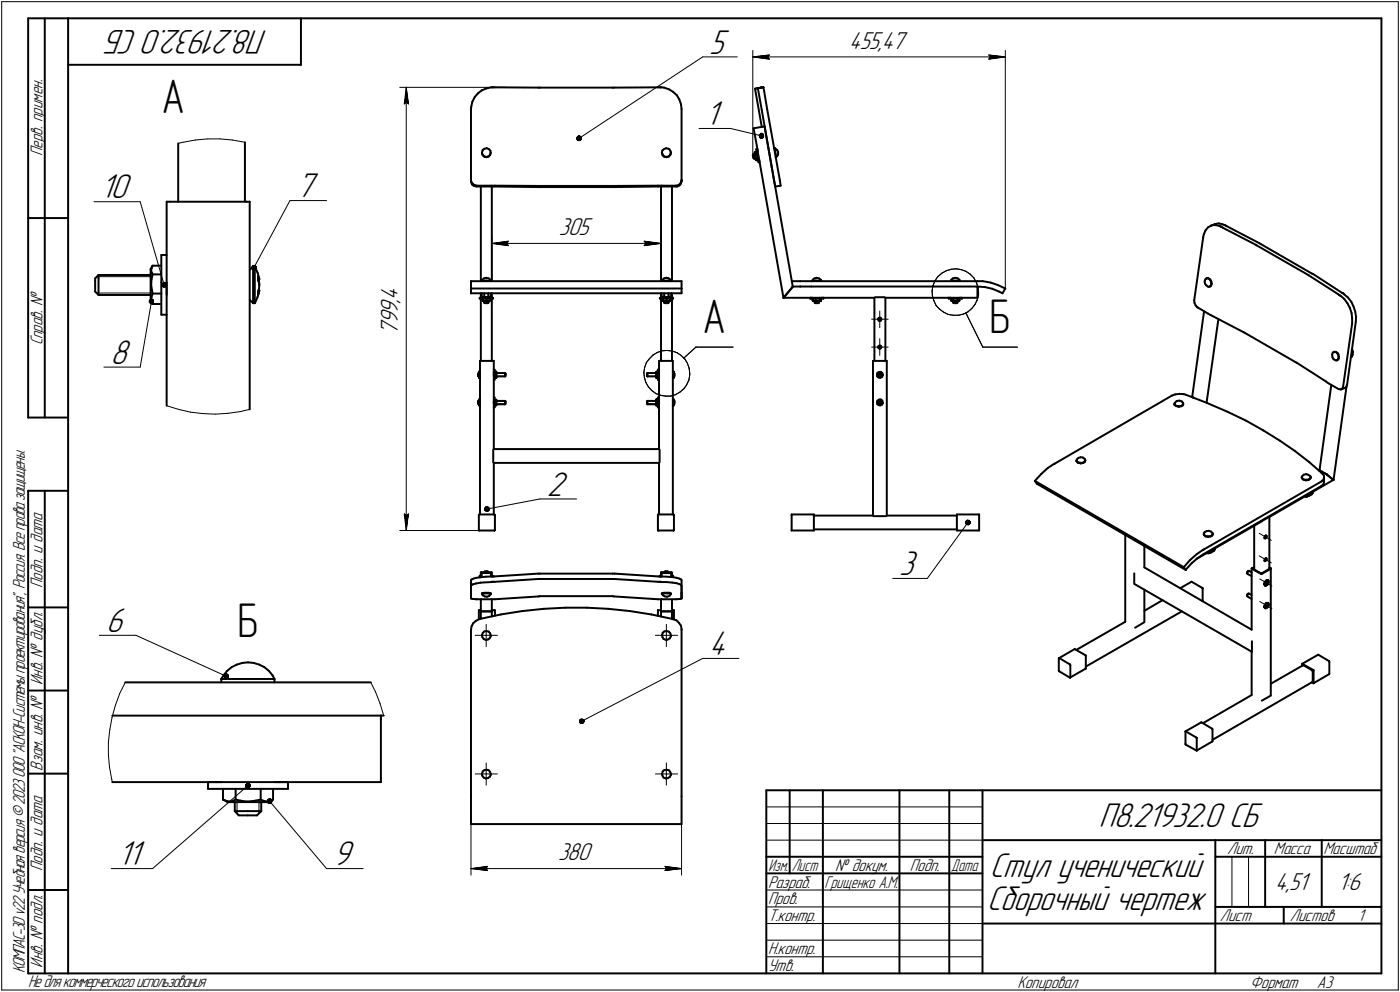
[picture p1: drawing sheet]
<svg xmlns="http://www.w3.org/2000/svg" width="421mm" height="298mm" viewBox="0 0 421 298" stroke-linecap="round" stroke-linejoin="round" font-family="sans-serif">
<defs><g id="words">
<g font-size="14.6">
<text x="48.6" y="34.1">А</text>
<text x="211.3" y="100.2">А</text>
<text x="297.6" y="100.2">Б</text>
<text x="71.4" y="191.4">Б</text>
</g>
<g font-size="10.9">
<text x="80.5" y="9" transform="rotate(-180 80.5 9)">П8.21932.0 СБ</text>
<text x="213.3" y="16.1">5</text>
<text x="212.2" y="37.6">1</text>
<text x="30.2" y="59.6">10</text>
<text x="89.2" y="59.3">7</text>
<text x="33.2" y="109.3">8</text>
<text x="164.4" y="148.9">2</text>
<text x="270.5" y="172.8">3</text>
<text x="31.9" y="189.9">6</text>
<text x="213.3" y="196.9">4</text>
<text x="330.5" y="248.5">П8.21932.0 СБ</text>
<text x="35.5" y="260">11</text>
<text x="100.2" y="260">9</text>
<text x="297.7" y="263.5">Стул ученический</text>
<text x="296.9" y="273.5">Сборочный чертеж</text>
</g>
<g font-size="7.8">
<text x="255.4" y="14.6">455,47</text>
<text x="168.1" y="70.6">305</text>
<text x="119.7" y="94.3" transform="rotate(-90 119.7 94.3)">9</text>
<text x="119.7" y="91.1" transform="rotate(-90 119.7 91.1)">,</text>
<text x="119.7" y="90" transform="rotate(-90 119.7 90)">4</text>
<text x="119.7" y="100.6" transform="rotate(-90 119.7 100.6)">7</text>
<text x="119.7" y="97.5" transform="rotate(-90 119.7 97.5)">9</text>
<text x="167.8" y="258.5">380</text>
<text x="383.5" y="267.5">4,51</text>
<text x="402.4" y="267.5">1:6</text>
</g>
<g font-size="5.4">
<text x="12.8" y="46.9" transform="rotate(-90 12.8 46.9)">Перв. примен.</text>
<text x="12.8" y="103.8" transform="rotate(-90 12.8 103.8)">Справ. !</text>
<text x="12.8" y="176.7" transform="rotate(-90 12.8 176.7)">Подп. и дата</text>
<text x="12.8" y="205.8" transform="rotate(-90 12.8 205.8)">Инв. ! дубл.</text>
<text x="12.8" y="231.6" transform="rotate(-90 12.8 231.6)">Взам. инв. !</text>
<text x="369.1" y="256.8">Лит.</text>
<text x="383.1" y="256.8">Масса</text>
<text x="398" y="256.8">Масштаб</text>
<text x="12.8" y="261.7" transform="rotate(-90 12.8 261.7)">Подп. и дата</text>
<text x="251.2" y="261.8">! докум.</text>
<text x="273.6" y="261.8">Подп.</text>
<text x="231" y="266.8">Разраб.</text>
<text x="231" y="271.8">Пров.</text>
<text x="231" y="276.8">Т.контр.</text>
<text x="366.9" y="276.8">Лист</text>
<text x="387.9" y="276.8">Листов</text>
<text x="408.4" y="276.8">1</text>
<text x="231" y="286.8">Н.контр.</text>
<text x="7.5" y="292.5" transform="rotate(-90 7.5 292.5)">КОМПАС-3Dv22Учебнаяверсия©2023ООО&quot;АСКОН-Системыпроектирования&quot;, Россия. Всеправазащищены.</text>
<text x="12.8" y="290.8" transform="rotate(-90 12.8 290.8)">Инв. ! подл.</text>
<text x="231" y="291.8">Утв.</text>
<text x="8.5" y="296.7">Недлякоммерческогоиспользования</text>
<text x="306" y="296.8">Копировал</text>
<text x="376" y="296.8">Формат</text>
<text x="396" y="296.8">A3</text>
</g>
<g font-size="5.3">
<text x="231.1" y="261.8">Изм.</text>
<text x="238.1" y="261.8">Лист</text>
<text x="286.1" y="261.8">Дата</text>
<text x="248" y="266.8">Грищенко А.М.</text>
</g>
</g></defs>
<g fill="none" stroke="#000" stroke-width=".59">
<path d="M8.5 5.5v120zM8.5 5.5h12zM13.5 5.5v120zM20.5 5.5v287zM20.5 5.5h395zM20.5 19.5h70zM90.5 5.5v14zM415.5 5.5v287zM141.6 32.8v21.3zM141.6 32.8v.3zM141.7 32l-.1 .8zM142.1 30.6l-.4 1.4z"/>
<path d="M142.7 29.2l-.6 1.4zM143.7 28.1l1.2-.9zM143.7 28.1l-1 1.1zM144.9 27.2l1.3-.6zM146.2 26.6l1.5-.4zM147.7 26.2h.2zM147.9 26.2h.3zM148.2 26.2h.1zM148.3 26.2h.5zM148.8 26.2l13.2 .1zM162 26.3h.4zM162.4 26.3h21.8z"/>
<path d="M184.2 26.3h.5zM184.7 26.3l13.2-.1zM197.9 26.2h.5zM198.4 26.2h.1zM198.5 26.2h.2zM198.7 26.2h.3zM199 26.2l.7 .1zM199.7 26.3l1.5 .5zM201.2 26.8l1.2 .8zM202.4 27.6l1.1 1zM203.5 28.6l.8 1.3zM204.3 29.9l.5 1.4z"/>
<path d="M204.8 31.3l.2 1.5zM205 32.8v21.3zM226.7 38.6l.1-.1zM226.7 38.6l1.2 6.9zM226.8 38.5l3-.5zM227.1 26.7l.8-.2zM227.1 26.7l2 11.5zM227.9 26.5l1.2 6.6zM227.9 26.5l1.6-.3zM228.7 26.3l.8-.1zM229.1 33.1l3.7 21.3zM229.5 26.2h.1"/>
<path d="M229.6 26.2h.1M229.6 26.2l1.1 6.6zM229.8 38h.2zM230 38l8.4 48.1zM230.7 32.8l3.8 21.3zM53.6 43.1v17.5zM73.7 42.8v17.8zM141.6 54.1l.2 .8zM141.6 54.1v.3zM141.6 54.4l.1 .4zM141.7 54.8l.3 .7zM141.8 54.9l.5 .5z"/>
<path d="M142 55.5l.6 .4zM142.3 55.4l.7 .3zM142.6 55.9l.7 .1zM143 55.7l.3 .1zM143.3 56h4.4zM143.3 55.8h4.4zM144.6 56v28.5zM144.9 46.1l.3 .6zM144.9 45.9v.2zM145.1 45.2l-.2 .7zM145.2 45l.5-.3zM145.2 46.7l.5 .4z"/>
<path d="M145.2 45l-.1 .2zM145.7 44.7l.7-.2zM145.7 47.1l.6 .1zM146.3 47.2l.7-.2zM146.4 44.5l.6 .3zM147 44.8l.5 .5zM147.4 46.5l-.4 .5zM147.4 46.6l-.4 .4zM147.5 45.3l.1 .6zM147.6 45.9l-.2 .6zM147.6 45.9l-.2 .7zM147.7 55.8h1.1z"/>
<path d="M147.7 56h1zM147.9 56v28.5zM148.7 56l13.2 .2zM148.8 55.8l13.2 .1zM161.9 56.2h.5zM162 55.9h.4zM162.4 55.9h21.8zM162.4 56.2h21.8zM184.2 56.2h.6zM184.2 55.9h.5zM184.7 55.9l13.2-.1zM184.8 56.2l13.2-.2z"/>
<path d="M197.9 55.8h1.1zM198 56h1zM198.8 56v28.5zM199 56h4.4zM199 55.8h4.4zM199.1 45.9v.2zM199.1 46.1l.2 .6zM199.2 45.2l-.1 .7zM199.2 45.2l.5-.4zM199.3 46.7l.5 .4zM199.7 44.8l.6-.3zM199.8 47.1l.7 .1z"/>
<path d="M200.3 44.5l.7 .2zM200.5 47.2l.7-.2zM201 44.7l.3 .2zM201.3 44.9l.4 .6zM201.6 46.5l-.4 .5zM201.6 46.6l-.4 .4zM201.7 45.5l.1 .4zM201.8 45.9l-.2 .6zM201.8 45.9l-.2 .7zM202.1 56v28.5zM203.4 56h.3zM203.4 55.8l.6-.2z"/>
<path d="M203.7 56l.7-.3zM204 55.6l.6-.5zM204.8 55.1l-.4 .6zM205 54.4l-.2 .7zM205 54.1v.3zM205 54.4l-.4 .7zM226.4 46.7l.2 .8zM226.6 46.4l.4-.1zM226.6 46.4l-.2 .3zM226.6 46.4l.2 1.3zM226.6 47.5l.2 .2zM226.8 47.7l.4-.1z"/>
<path d="M227 46l.2 1.7zM227 45.8v.2zM227 45.8h.1M227 46l.1 .3zM227.1 45.7l.5-.1zM227.1 45.7l-.1 .3zM227.1 46.3l.1 .3zM227.2 46.6l.6-.1zM227.2 46.6v.4zM227.2 47v.4zM227.2 47.7l.1 .3zM227.2 47.4l.2 .4z"/>
<path d="M227.3 47.8v.2zM227.3 48h.1M227.4 48.1h.1M227.4 47.8l.5-.1zM227.4 47.8h.1M227.4 44.9l.4-.1zM227.4 44.9l.7 3.8zM227.5 48.2l.5-.2zM227.8 44.8l.6 3.8zM228.2 48.8h.1M228.2 48.8h.2zM228.3 48.1l7.3 41.4z"/>
<path d="M232.8 44.6l.2-.1zM232.8 54.4l.4 1.6zM233 44.5l.2 .1zM233 44.5l.1 .5zM233.1 45l.3 2.2zM233.2 44.6l.6 .5zM233.2 56l1.6-.2zM233.3 47.2h.1zM233.4 47.2l.2-.1zM233.8 45.1l.2 .6zM234 45.7v.8zM234 46.5l-.4 .6z"/>
<path d="M234.5 54.1l.3 1.7zM8.5 65.5h12zM45.9 79.8h2.6zM45.9 79.8l-.1 .2zM48.5 76.6h1.6zM48.5 76.6v8.3zM50.1 60.6h1zM50.1 60.6v61.3zM51.1 60.6h23.1zM74.2 60.6h.9zM75.1 60.6v62.4zM361.9 71.3l-2.7 19z"/>
<path d="M362 70.4l-.1 .9zM362.5 69.3l-.5 1.1zM363.3 68.3l.9-.5zM363.3 68.3l-.8 1zM364.2 67.8l1.2-.5zM364.2 67.8l.5-.2zM364.7 67.6h1.1zM365.4 67.3l1.1-.2zM365.8 67.6l1.1 .4zM366.5 67.1l1.1 .3zM366.9 68l.2 .1zM367.1 68.1l.2 .1z"/>
<path d="M367.4 68.2h.1M367.4 68.2l.3 .2zM367.6 67.4l.5 .2zM367.7 68.4l10 5.2zM368.1 67.6h.1M368.2 67.6h.2zM368.4 67.6l.2 .1zM368.6 67.7l.2 .2zM368.8 67.9l9.9 5.2zM377.7 73.6l.3 .1zM378 73.7l15.4 8.9zM378.7 73.1l.4 .2z"/>
<path d="M379.1 73.3l15.4 8.9zM28.6 87.6l1 1zM28.6 84.3v3.3zM28.6 83.7v.6zM29.6 82.6h15.7zM29.6 88.6h15.7zM29.6 82.6l-1 1.1zM29.6 83.7v4.9zM29.6 82.6v1.1zM45.3 80.9v9.4zM45.3 90.3l.5 1zM45.5 85.7l.2 1.6z"/>
<path d="M45.5 81.4l.3 .8zM45.6 84l-.1 1.7zM45.6 89.3v1zM45.6 90.3l.2 .7zM45.6 80.7l-.1 .7zM45.7 87.3l.2 .9zM45.8 80l-.5 .9zM45.8 91l.1 .4zM45.9 91.4h.1M45.8 80l-.2 .7zM45.8 82.2l.1 .3zM45.9 88.2h2.6z"/>
<path d="M45.9 82.5l-.3 1.5zM45.9 91.4h2.6zM45.9 88.2l-.3 1.1zM45.9 82.5h2.6zM48.5 94.6h1.6zM48.5 84.9v9.7zM50.1 84.9v3.7zM75.1 90.1l1 1zM76.1 80.1v11zM76.1 80.1h.5zM76.1 91.1h.5zM76.1 80.1l-1 1z"/>
<path d="M76.6 80.1l.1 .2zM76.6 80.1v11zM76.7 80.3l.8 1.7zM76.7 91h.1M77.5 82l.5 1.8zM77.5 89.2l-.8 1.8zM77.6 83l.3 .6zM77.6 84.2l.3 .7zM77.6 87.5v1.1zM77.6 83.7l.3-.1zM77.6 84.1l.4-.2zM77.6 87.8l.3 .1z"/>
<path d="M77.6 83v1.2zM77.7 84l.2 .4zM77.7 84.5l.2-.1zM77.7 87.2l.3 .1zM77.9 84.4l.1 1zM77.9 83.6l.1 .3zM77.9 84.9l.1 .9zM77.9 86.8l-.3 .7zM77.9 87.9l-.3 .7zM78 87.4l-.5 1.8zM78 87.3h.1M78 87.4l-.1 .5z"/>
<path d="M78 85.4v.2zM78 85.8l-.1 1zM78 83.9h.1M141.6 88.1h63.4zM141.6 86.7v1.4zM141.6 86.7h63.4zM141.6 84.5v2.2zM141.6 84.5h63.4zM144.3 89.7h2.3zM144.3 89.5v.2zM144.3 89.5h.5zM144.6 89.7v18.8z"/>
<path d="M144.6 89.3v.2zM144.6 88.1v1.2zM144.6 89.3h.1M144.6 89.4l.2 .1zM144.8 89.5h2.9zM144.9 88.1v1zM144.9 89.2h.1zM144.9 89.2h.1M144.9 84.3v.2zM144.9 84.3h1.3zM145 84.1l.5-.4zM145 84.1l-.1 .2z"/>
<path d="M145 89.2h2.5zM145.2 89.7v.6zM145.2 90.3l.3 .1zM145.2 90.4h2.1zM145.2 90.3h.1M145.2 90.4h.1M145.5 83.7l.7-.2zM145.5 90.4h.4zM145.6 90.4v.5zM145.6 88.1v1.1zM145.6 90.9l.2 .2zM145.6 90.9h1.3z"/>
<path d="M145.8 91.1h.9zM145.9 90.4l.4-.1zM146.2 84.3h1.4zM146.2 83.5l.8 .2zM146.3 89.7v.6zM146.3 90.3l.3 .1zM146.6 89.7h1.7zM146.6 90.4h.4zM146.9 90.4v.5zM146.9 88.1v1.1zM146.9 90.9l-.2 .2zM147 83.7l.5 .4z"/>
<path d="M147 90.4l.3-.1zM147.3 89.7v.6zM147.3 90.3h.1M147.5 84.1l.1 .2zM147.5 89.2h.2zM147.6 84.3v.2zM147.7 88.1v1zM147.7 89.1h.1M147.7 89.5h.6zM147.7 89.5l.2-.1zM147.9 89.7v18.8zM147.9 89.3v.2z"/>
<path d="M147.9 88.1v1.2zM147.9 89.4h.1M148.3 89.5v.2zM198.5 89.7h3.9zM198.5 89.5v.2zM198.5 89.5h3.9zM198.8 88.1v1.2zM198.8 89.3h.1M198.8 89.4h.1M198.8 89.7v18.8zM198.8 89.3v.2zM198.9 89.5h3z"/>
<path d="M199 88.1v1zM199.1 89.2h.1M199.1 84.3v.2zM199.1 84.3h.1M199.1 84.3h2.7zM199.1 89.2h2.6zM199.2 84.1l.5-.4zM199.2 84.1l-.1 .2zM199.3 90.3h.1M199.3 90.4h.1M199.3 89.7v.6zM199.4 89.7v.6z"/>
<path d="M199.4 90.4h.1M199.4 90.4h1.1zM199.4 90.3l.3 .1zM199.7 83.7l.7-.2zM199.7 90.4v.5zM199.7 88.1v1.1zM199.7 90.9l.3 .2zM199.7 90.9h1.4zM199.7 90.4h.4zM200 91.1h.9zM200.1 90.4l.4-.1zM200.4 83.5l.7 .2z"/>
<path d="M200.5 90.4h.9zM200.5 89.7v.6zM200.5 90.3l.3 .1zM200.8 90.4h.4zM201.1 83.7l.6 .4zM201.1 90.4v.5zM201.1 88.1v1.1zM201.1 90.9l-.2 .2zM201.2 90.4l.3-.1zM201.5 90.4h.1M201.5 90.3h.1M201.5 89.7v.6z"/>
<path d="M201.7 84.1l.1 .2zM201.8 84.3v.2zM201.8 89.2h.1M201.8 88.1v1zM201.8 89.1h.1M201.9 89.5h.1M202 89.4h.1M202.1 88.1v1.2zM202.1 89.7v18.8zM202.1 89.3v.2zM202.4 89.5v.2zM205 84.5v2.2z"/>
<path d="M205 86.7v1.4zM235.6 89.5h8.7zM235.8 89.3l-.2 .2zM238.2 84.5h2.5zM238.3 86.3l-2.5 3zM238.4 86.1l-.1 .2zM238.4 86.1h2.2zM240.7 86.1h.1M240.7 84.5h3.3zM240.7 86.1h3.3zM243.7 89.7h.3zM243.7 89.5v.2z"/>
<path d="M243.7 89.5h.3zM244 89.7h3.6zM244 89.5h3.6zM244 86.1h50zM244 84.5h50zM244.3 84.3v.2zM244.3 84.3h1.1zM244.4 84.1l.5-.4zM244.4 84.1l-.1 .2zM244.4 89.7v.6zM244.5 90.3h.1M244.4 90.3l.3 .1z"/>
<path d="M244.4 90.3h.1M244.5 90.4h.1M244.6 90.4h1.8zM244.7 90.4h.3zM244.9 83.7l.7-.2zM245 90.4v.5zM245 90.9l.2 .2zM245 90.9h1.3zM245 90.4l.3-.1zM245.2 91.1h.9zM245.3 90.3l.4 .1zM245.3 89.7v.6z"/>
<path d="M245.4 84.3h1.6zM245.6 83.5l.7 .2zM245.7 90.4h.4zM246.1 90.4l.4-.1zM246.3 83.7l.6 .4zM246.3 90.4v.5zM246.3 90.9l-.2 .2zM246.4 90.4h.3zM246.5 90.3h.1M246.5 89.7v.6zM246.6 90.4h.1M246.7 90.4h.1"/>
<path d="M246.8 90.4h.1M246.8 90.3h.1M246.9 90.3h.1M246.9 84.1l.1 .2zM246.9 89.7v.6zM247 84.3v.2zM247 89.5h16zM247.6 89.5v.2zM263 89.5v19zM263.1 89.3h3zM264.1 95.9l.1 .5zM264.2 95.6l-.1 .3z"/>
<path d="M264.2 95.6l.4-.2zM264.2 96.4h.4zM264.6 95.4l.3 .2zM264.6 96.4h.3zM264.9 95.6l.2 .3zM265.1 95.9l-.2 .5zM266.3 89.5v19zM266.3 89.5h19.7zM285.3 89.7h4zM285.3 89.5v.2zM285.3 89.5h4zM286 84.3v.2z"/>
<path d="M286 84.3h2.6zM286.1 84.1l.5-.4zM286.1 84.1l-.1 .2zM286.1 89.7v.6zM286.1 90.3l.2 .1zM286.3 90.4h2.1zM286.3 90.4h.2zM286.5 90.4l.2-.1zM286.6 83.7l.8-.2zM286.7 90.4v.5zM286.7 90.9l.2 .2zM286.7 90.9h.6z"/>
<path d="M286.7 89.7v.6zM286.7 90.3l.4 .1zM286.9 91.1h.4zM287.1 90.4h.4zM287.3 90.9h.7zM287.3 91.1h.5zM287.4 83.5l.6 .2zM287.5 90.4l.5-.1zM288 90.4v.5zM288 90.9l-.2 .2zM288 89.7v.6zM288 90.3l.1 .1z"/>
<path d="M288 83.7l.5 .4zM288.1 90.4h.3zM288.4 90.4l.1-.1zM288.5 84.1l.1 .2zM288.5 89.7v.6zM288.6 84.3v.2zM288.6 89.5h5.4zM289.3 89.5v.2zM294 86.1l2.2 .2zM294 84.5h1.6zM294 86.3v3zM294 86.1v.2z"/>
<path d="M294 89.3v.2zM295.6 84.5l2.3 .4zM296.2 86.3l2.2 .5zM297.9 84.9l2.2 .8zM298.4 86.8l2.1 .8zM300.1 85.7l2.2 1zM300.5 87.6l1 .5zM302.3 86.7l-.8 1.4zM359.2 90.3v.7zM359.2 91l.4 .8zM359.6 91.8l.5 .6zM360.1 92.4h.1"/>
<path d="M360.2 92.4l3.1 1.8zM362.1 93.6l-3.5 25.6zM362.3 84.5l.1 .7zM362.4 85.2l.4 .6zM362.5 83.9l-.2 .6zM362.5 83.9l.2-.2zM362.7 83.7h.2zM362.8 85.8l.6 .4zM362.9 83.7h.1M362.9 83.7h.5zM363 83.6l.5 .1zM363.3 94.2l.8 .5z"/>
<path d="M363.4 83.7l.5 .4zM363.4 86.2l.4-.1zM363.5 83.7l.5 .3zM363.8 86.1h.1M363.8 86.1l.3-.2zM363.9 86.1l.3-.2zM363.9 84.1l.3 .6zM364 84l.3 .7zM364.1 94.7l9.9 5.1zM364.2 84.7l.1 .6zM364.3 84.7l.1 .6zM364.3 85.3l-.2 .6z"/>
<path d="M364.4 85.3l-.2 .6zM366.4 95.8l-3.5 25.2zM374 99.8l.3 .2zM374.3 100l15.4 8.9zM393.4 82.6l.3 .2zM393.7 82.8l8.7 5.6zM394.5 82.2l.5 .2zM395 82.4l8.7 5.7zM402.4 88.4l.4 .2zM402.8 88.7h.1M402.8 88.7l.2 .1zM403 88.8l.2 .1z"/>
<path d="M403.2 88.9l1.1 .9zM403.7 88.1h.2zM403.9 88.1h.1M404 88.2l.2 .2zM404.2 88.4h.1M404.3 88.5l1.1 .9zM404.3 89.8l.9 1.3zM405.2 91.1l.8 1.4zM405.4 89.4l1 1.3zM406 92.5l.5 1.6zM406.4 90.7l.7 1.4zM406.5 94.1l.2 1.6z"/>
<path d="M406.7 95.7v1.5zM406.7 97.2l-2.8 19zM407.1 92.1l.5 1.5zM407.6 93.6l.2 1.6zM407.8 96.7l-2.7 19zM407.8 95.2v1.5zM143.8 112.9v.1zM143.9 113.1h.1M143.8 112.5h.1M143.8 112.9l.1 .2zM143.8 112.4h.1M143.9 112.5h.1"/>
<path d="M143.8 112.8v.1zM143.9 112.8h.1M143.8 112.3v.1zM143.9 113.1l.2 .4zM143.9 112.4v.4zM143.9 112.1l-.1 .2zM143.9 112.6v.2zM144.1 111.7l-.2 .4zM144.1 111.7h.1M144.1 113.5h.1M144.1 111.7v1.8zM144.2 111.7v1.8z"/>
<path d="M144.2 111.7l.2 .1zM144.2 113.5l.2-.1zM144.4 108.5h.1zM144.4 108.5v46.1zM144.5 108.5h3.8zM148.3 108.5h.2zM148.5 119.5h.3zM148.5 114.1h.3zM148.5 111.1h.3zM148.5 111.8v1.3zM148.5 108.5v26.5zM148.8 119.5v1.8z"/>
<path d="M148.8 111.1v.7zM148.8 111.8v2.3zM148.8 113.4h.4zM148.8 112.4h.4zM148.8 113.5h.4zM148.8 111.7h.4zM149.2 113.5h.1M149.3 113.4h.1M149.2 112.4l.1 .3zM149.2 111.7l.1 .2zM149.2 111.7h.1M149.3 112.1h2.6z"/>
<path d="M149.3 113.1h2.6zM149.3 113.5h.1M149.3 113l-.1 .4zM149.3 112.7v.3zM149.3 111.8v1.7zM149.3 111.8h.1M149.3 112.2l-.1 .2zM149.3 111.9v.3zM151.9 112.1l.2 .2zM151.9 112.1v.5zM151.9 112.6v.5zM151.9 113.1l.2-.2z"/>
<path d="M152.1 112.3v.3zM152.1 112.6v.3zM194.6 112.9l.1 .2zM194.6 112.4v.5zM194.6 112.3v.1zM194.7 112.1h2.7zM194.7 113.1h2.7zM194.7 112.1l-.1 .2zM194.7 112.3v.8zM194.7 112.1v.2zM197.4 111.8v1.7zM197.4 113.5h.1"/>
<path d="M197.4 113h.5zM197.4 111.7v.1zM197.4 112.1v.3zM197.4 112.4v.4zM197.4 112.8v.2zM197.4 120h.5zM197.4 120v.1zM197.4 113.6h.5zM197.4 113v.2zM197.4 113.2v.2zM197.4 113.4v.2zM197.4 112.1h.5z"/>
<path d="M197.4 111.7h.5zM197.4 113.6h.1M197.4 111.8h.1M197.4 111.9v.2zM197.4 120.1h.1M197.9 114.1h.3zM197.9 111.1h.3zM197.9 119.5h.3zM197.9 112.5v1.6zM197.9 111.1v1.4zM197.9 119.6v2.8zM197.9 119.5v.1z"/>
<path d="M198.2 112.5v.6zM198.2 119.6v1.9zM198.2 108.5h.2zM198.2 108.5v26.5zM198.4 108.5h3.8zM202.2 108.5h.2zM202.4 113.4l.1 .1zM202.4 108.5v46.1zM202.5 111.7v1.8zM202.6 111.7h.1M202.6 113.5h.1M202.5 111.7l-.1 .1z"/>
<path d="M202.6 111.7l.2 .7zM202.6 111.7v1.8zM202.8 112.9l-.2 .6zM202.8 112.4v.2zM202.8 112.9h.1M202.8 112.3h.1M202.8 112.2h.1M202.8 112.5v.2zM202.8 112.5h.1M202.8 112.9v.2zM202.8 112.7v.2zM202.8 112.4h.1"/>
<path d="M202.8 113h.1M202.8 112.2v.2zM262.6 108.5h.1zM262.6 108.5v46.4zM262.7 108.5h3.8zM263.7 112.5l.1 .6zM263.8 113.1l.4 .4zM263.9 112l.5-.2zM263.9 112l-.2 .5zM264.1 112.8h.1zM264.1 112.5l.3 .1zM264.1 112.5h.1z"/>
<path d="M264.1 112.5v.3zM264.1 112.8l.3-.1zM264.1 104.3l.1 .3zM264.2 113.5h.6zM264.2 112.5l.2-.1zM264.2 112.8l.3-.1zM264.2 112.8l.2 .1zM264.2 112.5l.3 .1zM264.2 104l-.1 .3zM264.2 104l.4-.2zM264.2 104.6l.4 .2zM264.4 111.8h.5z"/>
<path d="M264.4 112.6h.1M264.4 112.9l.1 .1zM264.4 112.7h.1M264.4 112.1l.2 .3zM264.5 112.7h.1M264.4 112.3v.1zM264.4 112.1h.4zM264.4 112.4l.2 .1zM264.4 112.3l.2 .2zM264.4 112.9l.2-.2zM264.4 112.1v.2zM264.5 113.1h.1"/>
<path d="M264.5 113.1h.2zM264.6 112.7h.1M264.6 112.4h.1M264.6 112.8l-.1 .2zM264.6 112.8l-.1 .3zM264.5 112.6h.1M264.6 112.5h.1M264.7 112.8h.1M264.6 112.8h.1M264.6 103.8l.3 .2zM264.6 104.8l.3-.2zM264.7 112.7h.1"/>
<path d="M264.7 113.1h.1M264.7 112.8l.1 .3zM264.7 112.5l.1-.1zM264.7 112.8l.1 .1zM264.7 112.7l.1 .1zM264.7 112.5h.1M264.7 112.4h.1M264.8 112.7h.1M264.8 113.5l.5-.2zM264.8 112.7l.2 .1zM264.8 112.1l-.1 .3zM264.8 112.6h.1"/>
<path d="M264.8 112.9v.2zM264.8 112.1v.2zM264.8 112.7l.4 .1zM264.8 112.6l.2-.2zM264.8 112.3v.1zM264.8 112.3l-.1 .2zM264.8 112.6l.3-.2zM264.8 112.8h.2zM264.8 112.4h.2zM264.8 112.8v.1zM264.9 111.8l.4 .3zM264.9 104l.2 .3z"/>
<path d="M265 112.8h.2zM265 112.4h.1M265.1 112.4l.1 .4zM265.1 104.3l-.2 .3zM265.3 112.1l.2 .5zM265.5 112.8l-.2 .5zM265.5 112.6v.2zM266.5 108.5h.2zM266.7 108.5v46.4zM352.5 118.9l.9-.4zM353.4 118.5l1.3-.1zM354.7 118.4h1.3z"/>
<path d="M356 118.4l.6 .2zM356.6 118.6l6.4 2.5zM358.4 119.3l.2-.1zM358.6 119.3l.4 .2zM358.6 119.2h.1M389.7 108.9l.4 .2zM390.1 109.1l8.7 5.5zM398.8 114.6l.7 .5zM399.5 115.1l3.1 1.8zM400.4 115.7l-3.6 25.7zM400.6 106.6l.1 .8zM400.7 107.4l.4 .5z"/>
<path d="M400.8 106l-.2 .6zM400.8 106l.4-.3zM401.1 107.9l.6 .4zM401.2 105.7h.1zM401.2 105.7h.5zM401.3 105.7h.5zM401.7 108.3h.4zM401.7 105.7l.5 .5zM401.8 105.7l.5 .4zM402.1 108.3l.2-.1zM402.2 108.2h.1M402.2 106.2l.2 .3z"/>
<path d="M402.3 106.1l.2 .3zM402.4 106.5l.2 .7zM402.5 107.9l-.3 .3zM402.5 106.4l.2 .8zM402.6 107.2l-.1 .7zM402.6 116.9l.6 .1zM402.6 107.8l-.3 .4zM402.7 107.2l-.1 .6zM403.2 117h.2zM403.4 117l1.1-.4zM403.4 117l.4-.3zM403.9 116.2l-.1 .5z"/>
<path d="M404.5 116.6l.4-.3zM405 116.2l-3.9 28zM405.1 115.7l-.2 .6zM406.3 107.4l.3-.2zM406.5 107l-.2 .3zM406.6 105.4l.1 .9zM406.7 106.3l-.2 .7zM406.7 104.9l.2 .8zM406.8 106.6l-.2 .6zM406.9 105.7l-.1 .9zM8.5 125.5h12zM143.8 121.2l.3 .6z"/>
<path d="M143.8 121.3h.1M143.9 121.4h.1M143.8 121v.2zM143.8 120.6h.1M143.8 120.8h.1M143.8 121.1l.1 .1zM143.8 120.9v.2zM143.8 121.2h.1M143.9 121.2h.1M143.9 121.3h.1M143.9 120.5v.1zM143.9 120.6l-.1 .2z"/>
<path d="M144.1 120.1l-.3 .5zM144.1 120.1h.1M144.1 121.8h.1M144.1 121.6v.2zM144.1 120.1v1.5zM144.2 121.6v.2zM144.2 120.1v1.5zM144.2 120.1l.2 .1zM144.2 121.8l.2-.1zM148.3 135.1v3.8zM148.5 122.4h.3zM148.5 120.5v.8z"/>
<path d="M148.5 135h49.7zM148.5 139.1h49.7zM148.5 139.1v15.5zM148.8 121.3v1.1zM148.8 120.9h.4zM148.8 120.1h.4zM148.8 121.8h.4zM149.2 120.9l.1 .3zM149.2 120.1l.1 .3zM149.2 120.1h.1M149.3 121.8h.1M149.3 120.5h2.6z"/>
<path d="M149.3 121.5h2.6zM149.3 120.1v.8zM149.3 120.9v.9zM149.3 121.5l-.1 .3zM149.3 121.2v.3zM149.3 120.6l-.1 .3zM149.3 120.4v.2zM149.2 121.8h.1M151.9 120.5l.2 .1zM151.9 120.6h.1M151.9 120.6v.9zM151.9 121.5l.2-.2z"/>
<path d="M152.1 120.7h.1M152.1 120.7v.6zM194.6 121.3l.1 .2zM194.6 120.6v.7zM194.7 120.5h2.7zM194.7 121.5h2.7zM194.7 120.5l-.1 .1zM194.7 120.5v1zM197.4 120.1v1.7zM197.4 121.8v.1zM197.4 120.6h.5zM197.4 120.1v.3z"/>
<path d="M197.4 120.4v.2zM197.4 121.5h.5zM197.4 121.9h.5zM197.4 120.6v.2zM197.4 120.8v.4zM197.4 121.2v.3zM197.4 121.5h.1M197.4 121.6v.2zM197.9 122.4h.3zM198.2 139.1v15.5zM198.4 135.1v3.8zM202.4 121.7l.1 .1z"/>
<path d="M202.5 120.1v.9zM202.5 121v.8zM202.6 120.1h.1M202.6 121.8h.1M202.5 120.1l-.1 .1zM202.6 120.1l.2 .3zM202.6 120.1v.9zM202.6 121v.8zM202.8 121.5l-.2 .3zM202.8 120.8h.1M202.8 120.4v.2zM202.8 120.6v.1z"/>
<path d="M202.8 121v.2zM202.8 120.8v.2zM202.8 121.2v.1zM202.8 121.3v.2zM202.8 121.1h.1M202.8 121.2h.1M263.7 120.9l.1 .5zM263.8 121.4l.4 .4zM263.9 120.4l.5-.3zM263.9 120.4l-.2 .5zM264.2 121.2l.2-.1zM264.2 120.7l.2 .2z"/>
<path d="M264.2 121.2h.1M264.2 121.2l.1 .2zM264.2 120.8h.1M264.2 121.8h.6zM264.2 120.8l.1 .2zM264.2 120.8l.3 .1zM264.2 121.2l.3-.2zM264.3 121.4l.2-.1zM264.3 121l-.1 .2zM264.3 120.5l.2 .3zM264.3 120.5l-.1 .2zM264.3 120.5h.1"/>
<path d="M264.3 121h.2zM264.4 120.1h.5zM264.4 121.1h.1M264.5 121.1h.1M264.4 120.9h.1M264.4 120.6h.2zM264.4 120.6l.2 .2zM264.5 120.9h.1M264.6 121.1h.1M264.5 121h.1M264.5 120.8h.1M264.5 121.1l-.2 .3z"/>
<path d="M264.6 121.2l.2 .1zM264.6 121.1l-.1 .2zM264.6 121.2h.1M264.6 120.6v.3zM264.6 120.6h.2zM264.6 120.8h.1M264.7 121.1h.1M264.6 120.9h.1M264.6 121.1v.1zM264.7 121h.1M264.7 120.8h.1M264.7 121.1l.1 .2z"/>
<path d="M264.7 121.1l.2 .3zM264.7 121l.2-.1zM264.8 121.1h.1M264.8 120.9h.1M264.8 121.8l.5-.2zM264.8 121.3l.1 .1zM264.8 120.9l.2-.1zM264.8 121.1l.3 .1zM264.8 121l.2 .1zM264.8 120.8l.3-.2zM264.8 120.6l-.1 .2zM264.8 121h.1"/>
<path d="M264.8 120.8h.1M264.8 120.6h.1M264.8 120.5l-.1 .3zM264.8 120.5l.3 .1zM264.9 120.1l.4 .3zM264.9 120.9l.1 .2zM265 121.3h.1M265 120.8h.1M265 121.1l.1 .1zM265.1 120.6l-.1 .2zM265.3 120.4l.2 .6zM265.5 121.2l-.2 .4z"/>
<path d="M265.5 121v.2zM317.1 139.4h.1M317.2 139.4l35.3-20.5zM323.8 138.3h.1M323.8 138.5l.3 .4zM323.8 138.3v.2zM323.8 138.6l.3 .4zM323.8 138.4v.2zM323.8 138.1v.2zM324.2 138.9h.1M324.2 139h.1M324.2 138.9l.8 .2z"/>
<path d="M324.2 139l.8 .3zM324.4 137.6l-.6 .5zM324.4 137.6l.6-.2zM325 137.4l.7 .1zM325 139.1l.8-.1zM325 139.3l.8-.2zM325.7 137.5l.5 .4zM325.8 139l.4-.3zM325.8 139.1l.4-.2zM326.2 137.9l.1 .2zM326.3 138.1l.1 .2zM326.4 138.3h.1"/>
<path d="M326.4 138.3l-.2 .4zM326.4 138.4l-.2 .5zM353.2 121.3v.2zM353.2 121.6l.5 .3zM353.2 121.3v.3zM353.2 121.7l.5 .3zM353.2 121.5v.2zM353.3 121.1l.5-.5zM353.3 121.1l-.1 .2zM353.7 121.9l.8 .2zM353.7 122l.8 .3zM353.8 120.6l.3-.1z"/>
<path d="M354.1 120.5l.7-.1zM354.5 122.1l.8-.1zM354.5 122.3l.8-.2zM354.8 120.4l.6 .2zM355.3 122l.4-.3zM355.3 122.1l.4-.3zM355.4 120.6l.4 .5zM355.8 121.1l.1 .2zM355.9 121.3l-.2 .4zM355.9 121.3v.2zM355.9 121.5l-.2 .3zM363 121.1l6.1 2.6z"/>
<path d="M369.1 123.7l5.6 2.7zM374.7 126.4l5.3 3zM380 129.4l4.9 3zM384.9 132.4l4.6 3.2zM389.5 135.6l4.1 3.2zM393.6 138.8l3.8 3.3zM8.5 147.5v145zM8.5 147.5h12zM13.5 147.5v145zM144 154.8v4.5zM144 154.7l.2-.1zM144 154.7h.1"/>
<path d="M144 159.3v.1zM144 159.4h.2zM144.2 159.4h4.5zM144.2 154.6h4.5zM148.8 154.7h.1M148.7 159.4h.1M148.8 154.8h.1M148.8 154.8v4.5zM148.8 159.3v.1zM197.9 154.8v4.5zM197.9 154.7l.1-.1zM197.9 154.7h.1"/>
<path d="M197.9 159.3v.1zM197.9 159.4h.1zM198 159.4h4.5zM198 154.6h4.5zM202.6 154.7h.1M202.5 159.4h.1M202.7 154.8h.1M202.7 154.8v4.5zM202.7 159.3l-.1 .1zM238.1 154.8v4.5zM238.1 154.6v.2zM238.1 159.3v.1z"/>
<path d="M238.1 154.6h6.7zM238.1 159.4h6.7zM244.8 154.8v4.5zM244.8 154.6v.2zM244.8 159.3v.1zM244.8 159.1h43zM244.8 154.9h17.8zM262.7 155.1h3.8zM266.7 154.9h21.1zM287.8 154.8v4.5zM287.8 159.4h6.7zM287.8 154.6v.2z"/>
<path d="M287.8 159.3v.1zM287.8 154.6h6.7zM294.5 154.8v4.5zM294.5 154.6v.2zM294.5 159.3v.1zM311.2 144.5l.6 .9zM311.2 144.5l44.8 25.9zM311.8 145.4l44.8 25.9zM313.2 142.4l-2 2.1zM313.2 142.4l1.9-1.8zM315.1 140.6l2-1.2zM362.3 159.9l-.2 .3z"/>
<path d="M362.3 159.9l.6-.3zM362.9 159.6l.7-.1zM363.6 159.5l.6 .3zM364.2 159.8l.5 .4zM377.2 158v13.1zM379.6 156.5l2.1-1.1zM381.8 155.4l19.3-11.2zM381.8 155.4v15.5zM391.5 143.4v.2zM391.5 143.4l.1 .2zM391.5 143.6l.1 .2zM391.6 143.2l.5-.5z"/>
<path d="M391.6 143.6l.3 .4zM391.6 143.2l-.1 .2zM391.6 143.8l.3 .3zM391.9 144l.8 .2zM391.9 144.1l.8 .3zM392.1 142.7l.7-.2zM392.5 149.2h.1M392.4 149.2l.5 .1zM392.5 149.2l.4 .1zM392.6 149.1l1.1-.1zM392.7 144.2l.8-.1zM392.7 144.4l.8-.1z"/>
<path d="M392.8 142.5l.6 .2zM392.9 149.3l.4-.2zM392.9 149.3l.3-.1zM393.1 148.8l.9-.2zM393.2 149.2h.1M393.3 149.1l.1-.1zM393.4 142.7l.6 .4zM393.5 144.1l.5-.3zM393.5 144.3l.5-.4zM393.7 149l.8-.4zM394 148.6l.6-.4zM394 143.1h.1"/>
<path d="M394.1 143.2l.1 .2zM394.2 143.4v.2zM394.2 143.4l-.2 .4zM394.2 143.6l-.2 .3zM394.8 148.2l-.3 .4zM394.8 147.8l-.2 .4zM394.9 147.9l-.1 .3zM394.9 147.7v.2zM396.7 141.4h.1zM396.8 141.4h.1M396.9 141.4l2.1 1.2zM397.3 146.1l.3-.1z"/>
<path d="M397.3 144.8l.3-.3zM397.4 142.1l.4 .3zM397.8 142.4l.4 .6zM398.1 145.4l-.5 .6zM398.1 144l-.5 .5zM398.2 143.4v1.4zM398.2 144.8l-.1 .6zM398.2 143v.4zM398.2 143.4l-.1 .6zM399.1 142.7h.1M399.2 142.7h.1M399.2 142.7l1.8 1.5z"/>
<path d="M401 144.2h.1M141.6 174.4v1.6zM141.6 179.8l.2 .1zM141.6 176v3.8zM141.8 174.2l-.2 .2zM141.8 174.2l.5-.3zM141.8 175.9l.4-.3zM141.8 175.9l-.2 .1zM141.8 179.9l.5 .1zM142.2 175.6l1-.3zM142.3 173.9l.9-.2zM143.2 173.7l1.2-.2z"/>
<path d="M143.2 175.3l1.4-.2zM144.3 173.5h.1M144.3 173.4l.1-.1zM144.3 173.1v.3zM144.3 173.1l.1-.1zM144.4 173.3l.2-.1zM144.4 173l.2-.1zM144.4 173.5l1.7-.2zM144.6 175.1l3.1-.2zM144.6 172.1v1.3zM144.6 172h.2zM144.6 172h.1"/>
<path d="M144.8 172h2.9zM144.9 172.4v1zM144.9 172.4h.1M144.9 172.3l.1-.1zM144.9 178.3v.2zM144.9 178.6l.3 .3zM144.9 178.6h.1M144.9 178.5l.2-.1zM144.9 178.3l.2-.1zM145 172.2h2.5zM145.1 178.4h.1M145.1 178.2h.1"/>
<path d="M145.2 178.9l.6 .3zM145.2 178.4l.6-.1zM145.2 178.2l.6-.1zM145.7 172h.1M145.7 172l.4-.1zM145.8 179.2l.7 .1zM145.8 171.8l-.2 .2zM145.8 178.3h1zM145.8 178.1h1zM145.9 171.7h.3zM145.9 171.7h.1M146.1 171.9h.5z"/>
<path d="M146.1 173.3l1.6-.1zM146.2 171.7h.4zM146.5 179.3l.7-.2zM146.6 171.7l.1 .1zM146.6 171.9l.3 .1zM146.7 171.8l.2 .2zM146.8 178.3l.7 .1zM146.8 178.1l.7 .1zM147.5 172.2l.2 .1zM147.5 178.4h.1M147.5 178.2h.1M147.6 178.6l-.4 .5z"/>
<path d="M147.6 178.3v.2zM147.6 178.5h.1M147.7 172.4v.8zM147.7 172.3h.1M147.7 173.2h.2zM147.7 174.9l.2-.1zM147.7 172h.2zM147.9 172.9l.4 .2zM147.9 173.2h.3zM147.9 174.8h.3zM147.9 172.1v1.1zM147.9 172.1h.1"/>
<path d="M148.2 173.2h.1zM148.2 174.8h.1zM148.3 173.1v.1zM148.3 174.8h.5zM148.3 173.2h.4zM148.7 173.2l13.2-.8zM148.8 174.8l13.2-.8zM161.9 172.4h.5zM162 179.2h.4zM162 174h.4zM162.4 172.4h21.8zM162.4 179.2h21.8z"/>
<path d="M162.4 174h21.8zM184.2 172.4h.6zM184.2 179.2h.5zM184.2 174h.5zM184.7 174l13.2 .8zM184.7 179.2l13.2 .9zM184.8 172.4l13.2 .8zM197.9 174.8h.5zM198 173.2h.4zM198.4 174.8h.1zM198.4 173.2h.1zM198.5 173.1v.1z"/>
<path d="M198.5 173.1l.1-.1zM198.5 174.8h.2zM198.5 173.2h.2zM198.6 173l.2-.1zM198.7 173.2h.1M198.7 174.8l.3 .1zM198.7 173.2h.3zM198.8 172.1v1.1zM198.8 172h.1M198.9 172h3zM198.9 172h.1M199 173.2l3.1 .2z"/>
<path d="M199 174.9h1.5zM199 172.4v.8zM199 172.4h.1M199.1 178.3v.2zM199.1 178.6h.1M199.1 178.5l.1-.1zM199.1 178.3l.1-.1zM199.1 172.3h.1M199.1 178.6l.3 .3zM199.1 172.2h2.6zM199.2 178.4l.5-.1zM199.2 178.2l.5-.1z"/>
<path d="M199.4 178.9l.6 .3zM199.7 178.3h1zM199.7 178.1h1zM199.7 172l.3-.2zM199.7 172l.2-.1zM199.9 171.9h.4zM200 179.2l.7 .1zM200.1 171.7h.2zM200.1 171.7h.1M200.3 171.9h.5zM200.3 171.7h.4zM200.5 174.9l1.8 .2z"/>
<path d="M200.7 179.3l.6-.2zM200.7 178.3h.6zM200.7 178.1h.6zM200.7 171.7l.2 .1zM200.8 171.9l.3 .1zM200.9 171.8l.2 .2zM201.3 178.3l.5 .2zM201.3 178.1l.5 .2zM201.7 172.2h.1M201.8 178.6l-.5 .5zM201.8 178.5h.1M201.8 178.3v.2z"/>
<path d="M201.8 172.3h.1M201.8 172.4v1zM202 172h.1M202.1 172.1h.1M202.1 173.2l.3 .2zM202.1 173.4l1.4 .3zM202.1 172.9l.3 .2zM202.1 172.1v1.3zM202.3 175.1l1.2 .2zM202.4 173.1v.3zM202.4 173.4h.1M203.5 175.3l.8 .2z"/>
<path d="M203.5 173.7l.9 .2zM204.3 175.5l.5 .3zM204.4 173.9l.5 .3zM204.8 175.8l.2 .2zM204.9 174.2l.1 .2zM205 176v3.8zM205 178.1v1.7zM205 174.4v3.7zM338.4 160.7v26.2zM341.1 172.3v3.1zM341.2 175.5l35.2 20.3zM344.2 170.5l32.2 18.7z"/>
<path d="M344.2 177.2v9.7zM344.2 164v6.5zM354.9 176.8l3.4-2zM356 170.4l.6 .9zM356.6 171.2h.1M358 168.2l-2 2.2zM358 168.2l1.9-1.7zM358.3 174.8h.1M358.4 174.8l3.2 1.9zM358.4 169.2l1.8-1.5zM358.4 169.2l-1.8 2zM359.8 168l19.8-11.4z"/>
<path d="M359.9 166.5l2-1.3zM360.2 167.7l1.7-1.2zM361.6 176.7h.1M361.7 176.9v3.6zM361.7 176.8h.1M361.9 165.2h.1M361.9 166.5l35.4-20.4zM361.9 165.2l35.4-20.4zM362 160.4v.2zM362 160.4l.1 .3zM362 160.6l.1 .2zM362.1 160.7l.4 .3z"/>
<path d="M362.1 160.2l-.1 .2zM362.1 160.8l.4 .4zM362.5 161l.8 .2zM362.5 161.2l.8 .2zM363.1 166.2h.1M363 166.2h.5zM363.1 166.2l.3 .1zM363.1 166.1l1.1-.1zM363.3 161.2l.8-.1zM363.3 161.4l.8-.2zM363.4 166.3l.3-.1zM363.5 166.2l.3-.1z"/>
<path d="M363.6 165.8l1-.2zM363.7 166.2h.1M363.8 166.1l.2-.1zM364.1 161.1l.5-.3zM364.1 161.2l.5-.2zM364.2 166l.8-.4zM364.6 165.6l.6-.4zM364.7 160.2v.2zM364.7 160.4v.2zM364.7 160.4l-.1 .4zM364.7 160.6l-.1 .4zM365 165.6l.2-.2z"/>
<path d="M365.3 164.8l-.1 .4zM365.4 165l-.2 .4zM365.4 165h.1M365.4 164.8v.1zM375.1 179l.1 .2zM375.1 178.9h.1M375.1 172v.2zM375.1 172.2l.1 .3zM375.2 179.2l1.2 .8zM375.2 178.6l-.1 .4zM375.2 178.6l-.1 .3zM375.2 172.5l1.2 .6z"/>
<path d="M375.2 171.9l-.1 .3zM375.2 171.9l-.1 .1zM375.3 178.5h.1M375.3 178.5l-.1 .1zM375.3 171.6h.1M375.3 171.6l-.1 .3zM375.4 178.4h.3zM375.4 178.4l-.2 .2zM375.4 171.6l.3-.1zM375.4 171.6l-.2 .3zM375.7 178.4l.7 .4zM375.7 171.5l.7 .5z"/>
<path d="M376.4 170.9h.1M376.4 170.9v18.3zM376.5 170.8l.7-.4zM376.5 170.9l2.7 1.6zM376.5 170.8h.1M376.9 170.9h.1M376.8 170.9h.1M376.9 170.9l2.3 1.4zM376.9 170.8l.3-.2zM379.3 172.3h.1M379.2 172.5h.1M379.3 172.3h.2z"/>
<path d="M379.3 172.5h.2zM379.5 172.5l2.7-1.6zM379.5 172.3l2.3-1.4zM380.2 175.4h.1M380.2 175.3h.1M380.2 175.7l.3 .2zM380.2 175.5v.2zM380.2 168.4l.2 .3zM380.2 161.6l.2 .2zM380.3 175.7l.2 .3zM380.3 161.7l.3-.1zM380.3 168.6l.3-.2z"/>
<path d="M380.4 175.2l-.1 .5zM380.4 174.8l.4-.3zM380.4 174.8l-.2 .5zM380.4 175l-.2 .5zM380.4 168.1l-.2 .3zM380.4 168.7l.2-.1zM380.4 161.2l-.2 .4zM380.4 161.8h.2zM380.5 176h.1M380.5 176h.2zM380.6 167.8l.2-.1zM380.6 167.8l-.2 .3z"/>
<path d="M380.6 168.6l.2-.3zM380.6 161h.2zM380.6 161l-.2 .2zM380.6 161.8l.2-.3zM380.7 176l.5-.2zM380.7 174.6l-.3 .6zM380.7 174.6l.6-.3zM380.8 175.3h.1M380.7 175.7l.2 .1zM380.7 175.7l.2-.1zM380.7 175.3l.2 .1zM380.8 161h.1"/>
<path d="M380.7 161.3l-.1 .3zM380.7 167.7l.1 .2zM380.7 168.1l-.1 .3zM380.8 174.5h.1M380.8 175l.2 .1zM380.9 175.4h.1M380.8 175.2l.4 .3zM380.8 175l-.1 .3zM380.8 175.1l.6 .2zM380.8 174.5l-.4 .5zM380.8 175.2l.5 .3zM380.8 175.1h.1"/>
<path d="M380.8 175.6l.1 .2zM380.8 167.7l.2 .3zM380.8 161l.2 .2zM380.8 161l-.1 .3zM380.8 167.9l-.1 .2zM380.9 175.4v.2zM381 175.6h.1M380.9 174.4l.4-.1zM381 175.6l.2-.1zM381 175.1h.1M381 175.6l-.1 .2zM381 175.1l.3 .1z"/>
<path d="M381 168l-.2 .3zM381 161.2l-.2 .3zM381.3 175.5h.1M381.2 174.9l-.1 .2zM381.2 175h.1zM381.3 174.3h.1M381.3 174.8h.1M381.3 174.8l-.1 .1zM381.3 174.8h.1zM381.4 174.4h.1M381.3 174.4h.1M381.3 175v.2z"/>
<path d="M381.3 175.2h.1M381.4 174.4l.2 .3zM381.4 174.8l-.1 .2zM381.4 175.3l-.1 .2zM381.5 175.2l-.3 .6zM381.6 174.7l-.1 .5zM381.8 170.5l.4 .3zM381.8 170.8h.1M381.8 170.9h.1M382.2 170.9h.1M382.2 170.9v38.1zM8.5 182.5h12z"/>
<path d="M71.2 199.7l1.7-.5zM72.9 199.2l1.7-.1zM74.6 199.1l1.7 .1zM76.3 199.2l1.7 .5zM78 199.7l1.5 .8zM141.6 189.3v50zM141.8 188.2l-.2 1.1zM142.3 187.3l-.5 .9zM142.3 187.3l.8-.7zM142.3 180l1 .1zM143.1 186.6l.9-.5zM143.3 180.1h.1"/>
<path d="M143.3 180.1h4.4zM144 183.4v2.7zM144 183.4h.2zM144 186.1l.3-.1zM144.2 183.4h.4zM144.3 186l6.3-1.3zM144.6 180.1v3.5zM144.6 183.6h.1M144.6 183.7h.2zM144.6 183.6v2.3zM144.8 183.7h2.9zM144.9 190.8l.1 .6z"/>
<path d="M145 191.4l.5 .6zM145.2 190.2l.5-.5zM145.2 190.2l-.3 .6zM145.5 192l.5 .3zM145.7 189.7h.6zM146 192.3l.7-.1zM146.3 189.7l.7 .1zM146.7 192.2l.5-.3zM147 189.8l.4 .5zM147.4 190.3l.2 .6zM147.6 191.3l-.4 .6zM147.6 190.9v.4z"/>
<path d="M147.7 180.1h1.1zM147.7 183.7h.2zM147.9 183.4h.8zM147.9 183.6h.1M147.9 180.1v3.5zM147.9 183.6v1.7zM148.7 183.4h.1zM148.8 183.4v1.6zM148.8 180.1l13.2-.9zM150.6 184.7l6.5-1.1zM157.1 183.6l6.4-.6zM163.5 183l6.5-.4z"/>
<path d="M170 182.6h6.5zM176.5 182.6l6.5 .4zM183 183l6.5 .6zM189.5 183.6l6.4 1.1zM195.9 184.7l6.4 1.3zM197.9 183.4h.1zM197.9 180.1h1.1zM197.9 183.4v1.7zM198 183.4h.8zM198.8 180.1v3.5zM198.8 183.6h.1M198.8 183.7h.1"/>
<path d="M198.8 183.6v1.7zM198.9 183.7h3zM199 180.1h4.4zM199.1 190.8l.1 .6zM199.2 191.4l.4 .6zM199.3 190.2l.5-.5zM199.3 190.2l-.2 .6zM199.6 192l.6 .3zM199.8 189.7h.7zM200.2 192.3l.6-.1zM200.5 189.7l.7 .1zM200.8 192.2l.6-.3z"/>
<path d="M201.2 189.8l.4 .5zM201.6 190.3l.2 .6zM201.8 191.3l-.4 .6zM201.8 190.9v.4zM202 183.7h.1M202.1 183.6h.1M202.1 183.4h.4zM202.1 180.1v3.5zM202.1 183.6v2.4zM202.3 186l.1 .1zM202.4 186.1l1.1 .3zM202.5 183.4h.2z"/>
<path d="M202.7 183.4v2.7zM203.4 180.1l1.2-.1zM203.5 186.4l.7 .8zM204.2 187.2l.6 .8zM204.6 180l.4-.2zM204.8 188l.2 1.1zM205 189.3v50zM205 189.1v.2zM318.4 197.9v3.7zM318.6 197.8h.1M318.5 197.8h.1M318.5 197.8l4.7-2.7z"/>
<path d="M318.6 197.8l3.1 1.8zM321.8 199.7h.1M321.8 199.7l.1 .2zM321.9 199.9v3.6zM323.3 195.1h.1M323.3 195.1l3.2 1.8zM323.7 195.3l14.7-8.4zM326.6 197h.1M326.6 197.1v3.7zM326.6 197.1h.1M341.4 188.6l2.7-1.6zM344.2 183.6l5.5-3.3z"/>
<path d="M361.6 180.7h.1M361.7 180.5h.1M376.4 195.8v13.1zM376.5 192.7v3.1zM380.2 182.2v.2zM380.2 182.5l.3 .3zM380.2 182.5h.1M380.3 182.5l.2 .3zM380.3 182.5h.1M380.4 181.9l-.1 .6zM380.4 181.8l-.2 .6zM380.4 181.7l-.2 .5z"/>
<path d="M380.5 182.8h.2zM380.7 182.8l.5-.3zM380.7 182.2h.1M380.7 182.3v.2zM380.7 182.3h.1M380.7 182.2l.1 .2zM380.8 181.3h.1M380.8 181.4l-.4 .5zM380.8 181.4l.5-.2zM380.8 182.1l.2-.1zM380.8 182.4h.1M380.8 182.1l.2 .3z"/>
<path d="M380.8 182.4h.2zM380.8 181.3l-.4 .5zM380.8 181.3l-.4 .4zM380.9 181.2h.4zM380.9 182l.4 .3zM380.9 182.1l.3 .4zM381 181.7v.2zM381 181.9v.1zM381 182l.3 .1zM381 182.5h.1M381 181.7l.2-.1zM381 181.9l.4 .1z"/>
<path d="M381 182.5h.2zM381 181.9h.5zM381 181.8l.3 .1zM381 181.8l.2-.1zM381.2 181.7l.1 .2zM381.2 181.6h.1M381.3 181.2h.1zM381.3 181.9h.1M381.3 182.1v.2zM381.3 182.3l-.1 .2zM381.3 182.1l.1-.1zM381.4 181.2h.1"/>
<path d="M381.4 181.2l.2 .3zM381.4 181.7l.1 .2zM381.3 181.8h.1M381.5 182l-.3 .5zM381.5 181.9h.1M381.6 181.5l-.1 .5zM391.7 199.6v.5zM391.7 199.6h.1M391.7 199.5h.1M391.7 199.5l4.7-2.7zM391.8 199.6l3.2 1.7zM392 199.9h.1"/>
<path d="M392 199.9l2.7 1.6zM396.4 196.8h.1M396.5 196.8l3.1 1.8zM399.6 198.6h.1M399.7 198.7l.1 .2zM399.8 198.9v3.6zM8.5 207.5h12zM33.8 215.1h80.8zM37.7 205.1h73.8zM66.5 204v1.1zM66.5 204h16zM67.2 202.9l-.7 1.1z"/>
<path d="M68.3 201.6l1.4-1.1zM68.3 201.6l-1.1 1.3zM69.7 200.5l1.5-.8zM79.5 200.5l1.4 1.1zM80.9 201.6l1.1 1.3zM82 202.9l.5 1.1zM82.5 204v1.1zM114.6 215.1h.8zM114.6 216.1v17.9zM114.6 215.1v1zM318.4 201.6h.1M318.5 201.7h.1"/>
<path d="M318.6 201.8l3.1 1.8zM321.7 203.6h.1M321.8 203.6l4.8-2.7zM321.8 203.6h.1M326.6 200.9h.1M326.6 200.3l28.8-16.6zM356.5 219.9v3.6zM356.6 219.8h.1M356.5 219.8h.1M356.5 219.8l4.8-2.7zM356.6 219.8l3.2 1.9zM361.4 217.1h.1"/>
<path d="M361.4 217.1l3.1 1.8zM361.8 217.3l14.6-8.4zM364.6 219h.1M364.7 219.1h.1M364.7 219.1v3.7zM379.5 210.6l2.7-1.6zM382.2 205.5l9.7-5.6zM394.5 205.1l.5 .2zM394.8 201.6h.1M394.8 201.7h.1M394.8 204.9h.1M394.8 201.7v3.1z"/>
<path d="M395 201.3h.1M395.1 205.3h.1M395.1 201.6v3.6zM395.1 201.4v.2zM395.1 205.3l4.6-2.7zM395.1 205.2h.1M399.8 202.5h.1M8.5 232.5h12zM33.8 235h32.8zM62.6 237.1h24zM62.6 235v2.1zM62.6 235h24z"/>
<path d="M67.1 237.1v3.2zM70.9 237.1v3.2zM78.4 237.1v3.2zM82.1 237.1v3.2zM82.5 235h32.1zM86.6 235v2.1zM114.6 234v1zM141.6 239.3v8.3zM144.9 232.5l.1 .6zM145 233.1l.5 .6zM145.2 231.8l.5-.4zM145.2 231.8l-.3 .7z"/>
<path d="M145.5 233.7l.5 .2zM145.7 231.4l.6-.1zM146 233.9l.7-.1zM146.3 231.3l.7 .2zM146.7 233.8l.5-.3zM147 231.5l.4 .5zM147.4 232l.2 .6zM147.6 232.9l-.4 .6zM147.6 232.6v.3zM199.1 232.5l.1 .6zM199.2 233.1l.4 .6zM199.3 231.8l.5-.4z"/>
<path d="M199.3 231.8l-.2 .7zM199.6 233.7l.6 .2zM199.8 231.4l.7-.1zM200.2 233.9l.6-.1zM200.5 231.3l.7 .2zM200.8 233.8l.6-.3zM201.2 231.5l.4 .5zM201.6 232l.2 .6zM201.8 232.9l-.4 .6zM201.8 232.6v.3zM205 239.3v8.3zM230.5 237.5h185z"/>
<path d="M230.5 237.5v55zM237.5 237.5v25zM247.5 237.5v55zM270.5 237.5v55zM285.5 237.5v55zM295.5 237.5v55zM356.5 223.5v.2zM356.5 223.7h.1M356.6 223.8l3.2 1.8zM359.9 221.7h.1M359.8 225.6h.1M359.9 221.8v3.8z"/>
<path d="M359.9 225.6l4.7-2.8zM359.9 221.8h.1M364.6 222.8h.1M364.7 222.3l30.1-17.4zM67.1 240.3l1.1 .4zM67.1 240.3h.1M67.1 240.3l1.3 .7zM68.2 240.7l1 .2zM68.4 241h12.4zM69.2 240.9l1-.3zM70.2 240.6l.7-.3zM70.6 241v2.8z"/>
<path d="M70.6 243.8l1.2 1.2zM70.6 243.8h3.9zM70.9 240.3l1.5 .3zM71.8 245h2.7zM72.4 240.6l1.9 .3zM74.3 240.9l1.9-.2zM74.5 243.8h4.1zM74.5 245h2.8zM76.2 240.7l1.9-.3zM78.1 240.4l.3-.1zM78.4 240.3l1 .4zM78.6 241v2.8z"/>
<path d="M78.6 243.8l-1.3 1.2zM79.4 240.7l1 .2zM80.4 240.9l1-.3zM80.8 241l1.2-.7zM81.4 240.6l.6-.3zM82 240.3h.1M141.6 247.6h63.4zM230.5 257.5h65zM295.5 252.5h120zM365.5 252.5v40zM365.5 257.5h15zM380.5 252.5v20z"/>
<path d="M380.5 257.5h35zM397.5 252.5v20zM8.5 267.5h12zM230.5 262.5h65zM295.5 277.5h70zM365.5 277.5h50zM365.5 272.5h50zM386.1 272.5v5zM8.5 292.5h12zM20.5 292.5h395z"/>
</g>
<g fill="none" stroke="#000" stroke-width=".3">
<path d="M.5 .5v297zM.5 .5h420zM211.3 17.1h10.4zM226.4 15.2v31.5zM226.4 17.1l5-.6zM226.4 17.1l5 .7zM226.4 17.1h75.9zM230.9 17.1l.5 .7zM231.4 16.5l-.5 .6zM297.3 17.8l5-.7zM297.3 16.5l.6 .6zM297.3 16.5l5 .6z"/>
<path d="M297.9 17.1l-.6 .7zM302.3 15.2v71.5zM420.5 .5v297zM120.2 26.2h32.1zM121.6 31.2l.6-.5zM122.2 26.2l.7 5zM122.2 30.7l.7 .5zM122.2 26.2l-.6 5zM122.2 26.2v133.2zM210.2 38.6h9.5zM219.7 38.6l9.2 2.2zM53.6 43.1l1.4-.3z"/>
<path d="M55 42.8l3.8-.7zM58.8 42.1l3.7-.4zM62.5 41.7h3.7zM66.2 41.7l3.7 .4zM69.9 42.1l3.8 .7zM174.2 41.6l37.1-24.5zM226.6 46.5h.1M226.6 46.5l.5-.1zM226.7 47.6h.1zM226.8 47.6l.4-.1zM28.3 60.6h13.9zM42.2 60.6l7.2 25z"/>
<path d="M87.2 60.3l-10.8 20.1zM87.2 60.3h11zM147.9 71.1v13.4zM147.9 73.2l5-.7zM147.9 73.2l5 .6zM147.9 73.2h50.9zM152.4 73.2l.5 .6zM152.9 72.5l-.5 .7zM193.7 73.8l5.1-.6zM193.7 72.5l.5 .7zM193.7 72.5l5.1 .7zM194.2 73.2l-.5 .6z"/>
<path d="M198.8 71.1v13.4zM29.1 88.1h.5zM29.1 83.1h.5zM29.6 88.1h15.7zM29.6 83.1h15.7zM45.6 90.6l-3.4 19.7zM145.7 90.4v.5zM145.7 88.1v1.1zM145.7 90.9h.1M146.8 90.4v.5zM146.8 88.1v1.1zM146.8 90.9h.1"/>
<path d="M199.9 90.9h.1M199.9 90.4v.5zM199.9 88.1v1.1zM201 90.4v.5zM201 88.1v1.1zM201 90.9h.1M245.1 90.9h.1M245.1 90.4v.5zM246.2 90.4v.5zM246.2 90.9h.1M262.1 95.9h2.5zM264.6 95.9h2.5z"/>
<path d="M264.6 95.9v2.6zM264.6 93.5v2.4zM280.3 87.4l.1 1.5zM280.4 88.9l.4 1.4zM280.6 85.9l-.3 1.5zM280.8 90.3l.7 1.5zM281.2 84.4l-.6 1.5zM281.5 91.8l1 1.1zM282 83.1l1.2-1zM282 83.1l-.8 1.3zM282.5 92.9l1.3 .9zM283.2 82.1l1.4-.7z"/>
<path d="M283.8 93.8l1.4 .7zM284.6 81.4l1.4-.5zM285.2 94.5l1.5 .2zM286 80.9l1.5-.1zM286.7 94.7h1.5zM286.8 90.9h.1M286.8 90.4v.5zM287.5 80.8l1.6 .2zM287.9 90.4v.5zM287.9 90.9h.1M288.2 94.7l1.5-.3zM289.1 81l1.4 .5z"/>
<path d="M289.7 94.4l1.4-.7zM290.5 94.1l5.1 10.2zM290.5 81.5l1.3 .9zM291.1 93.7l1.2-1zM291.8 82.4l1.1 1.1zM292.9 83.5l.7 1.3zM293.2 91.5l-.9 1.2zM293.6 84.8l.5 1.5zM293.9 90.2l-.7 1.3zM294.1 86.3l.2 1.5zM294.3 88.6l-.4 1.6zM294.3 87.8v.8z"/>
<path d="M31.2 110.3h11zM149.3 113h2.6zM149.3 112.2h2.6zM151.9 113h.1M151.9 112.2h.1M193.6 111.9l.2 1.6zM193.8 113.5l.4 1.4zM193.9 110.4l-.3 1.5zM194.2 114.9l.8 1.3zM194.4 109l-.5 1.4zM194.7 113h.1M194.7 112.2h.1"/>
<path d="M194.7 113h2.7zM194.7 112.2h2.7zM195 116.2l1 1.1zM195.3 107.8l-.9 1.2zM196 117.3l1.3 1zM196.4 106.7l1.3-.8zM196.4 106.7l-1.1 1.1zM197.3 118.3l1.3 .5zM197.7 105.9l1.4-.5zM198.6 118.8l1.6 .2zM199.1 105.4l1.6-.1zM200.2 119h1.5z"/>
<path d="M200.7 105.3l1.5 .2zM201.7 119l1.4-.4zM202.2 105.5l1.4 .5zM203.1 118.6l1.4-.7zM203.6 106l1.3 .8zM204.5 117.9l1.2-1.1zM204.9 106.8l1.1 1.1zM205.7 107.6l3.6-3.3zM206 107.9l.8 1.3zM206.5 115.7l-.8 1.1zM206.8 109.2l.5 1.5zM207.2 114.2l-.7 1.5z"/>
<path d="M207.3 110.7l.1 1.5zM207.4 112.7l-.2 1.5zM207.4 112.2v.5zM209.3 104.3h11.2zM262.1 104.3h2.5zM264.6 104.3h2.5zM264.6 104.3v2.5zM264.6 101.8v2.5zM295.6 104.3h10.4zM50.1 121.9l3.6 1.1zM53.7 123l3.6 .9zM57.3 123.9l3.7 .4z"/>
<path d="M61 124.3l3.8 .2zM64.8 124.5l3.8-.3zM68.6 124.2l3.6-.5zM72.2 123.7l2.9-.7zM149.3 121.3h2.6zM149.3 120.6h2.6zM151.9 121.3h.1M151.9 120.6h.1M194.7 121.3h.1M194.7 120.6h.1M194.7 121.3h2.7zM194.7 120.6h2.7z"/>
<path d="M120.2 159.4h28.5zM121.6 154.4l.6 5zM121.6 154.4l.6 .5zM122.2 154.9l.7-.5zM122.9 154.4l-.7 5zM146.4 153l16-3.1zM162.4 149.9h11zM291.1 157.1l-12.2 16.7zM268.5 173.8h10.4zM378.7 167l3.7 2.2zM378.7 160.3l3.7 2.1zM378.9 174l3.6 2.1z"/>
<path d="M29.9 190.9h11zM40.9 190.9l27.1 12.3zM142.9 190.9h3.3zM146.2 190.9h3.4zM146.2 190.9v3.4zM146.2 187.6v3.3zM197.1 190.9h3.3zM200.4 190.9h3.4zM200.4 190.9v3.4zM200.4 187.6v3.3zM211.3 197.9h10.9zM378.9 180.8l3.6 2.1z"/>
<path d="M33 219.3l-.4 3.7zM33.7 215.6l-.7 3.7zM34.7 211.9l-1 3.7zM36 208.4l-1.3 3.5zM37.7 205.1l-1.7 3.3zM111.5 205.1l1.4 2.8zM112.9 207.9l1.4 3.5zM114.3 211.4l1.1 3.7zM174.9 216.7l36.4-18.8zM32.6 223v3.8zM32.6 226.8l.3 3.7zM32.9 230.5l.7 3.8z"/>
<path d="M33.6 234.3l.2 .7zM142.9 232.6h3.3zM146.2 232.6h3.4zM146.2 232.6v3.4zM146.2 229.3v3.3zM197.1 232.6h3.3zM200.4 232.6h3.4zM200.4 232.6v3.4zM200.4 229.3v3.3zM71.3 243.8v.6zM71.3 241v2.8zM77.9 241v2.8z"/>
<path d="M77.9 243.8v.6zM81.1 240.8l17.1 20.2zM141.6 247.6v15.4zM205 247.6v15.4zM230.5 247.5h65zM230.5 252.5h65zM230.5 242.5h65zM370.5 257.5v15zM375.5 257.5v15zM33.4 261h12.5zM45.9 261l28.7-24.9zM98.2 261h11z"/>
<path d="M141.6 261l5-.7zM141.6 261l5 .6zM141.6 261h63.4zM146.1 261l.5 .6zM146.6 260.3l-.5 .7zM200 261.6l5-.6zM200 260.3l.5 .7zM200 260.3l5 .7zM200.5 261l-.5 .6zM230.5 267.5h65zM230.5 272.5h65zM230.5 277.5h65z"/>
<path d="M.5 297.5h420zM230.5 282.5h65zM230.5 287.5h65z"/>
</g>
<g fill="#fff" stroke="#fff" stroke-width=".3">
<path d="M114 85.1h7.2zM114 85.2h7.2zM114 85.3h7.2zM114 85.3h7.2zM114 85.4h7.2zM114 85.5h7.2zM114 85.6h7.2zM114 85.7h7.2zM114 85.8h7.2zM114 85.9h7.2zM114 85.9h7.2zM114 86h7.2zM114 86.1h7.2zM114 86.2h7.2zM114 86.3h7.2zM114 86.4h7.2zM114 86.4h7.2zM114 86.5h7.2zM114 86.6h7.2zM114 86.7h7.2zM114 86.8h7.2zM114 86.9h7.2zM114 87h7.2zM114 87h7.2zM114 87.1h7.2zM114 87.2h7.2zM114 87.3h7.2zM114 87.4h7.2zM114 87.5h7.2zM114 87.5h7.2zM114 87.6h7.2zM114 87.7h7.2zM114 87.8h7.2zM114 87.9h7.2zM114 88h7.2zM114 88.1h7.2zM114 88.1h7.2zM114 88.2h7.2zM114 88.3h7.2zM114 88.4h7.2zM114 88.5h7.2zM114 88.6h7.2zM114 88.6h7.2zM114 88.7h7.2zM114 88.8h7.2zM114 88.9h7.2zM114 89h7.2zM114 89.1h7.2zM114 89.2h7.2zM114 89.2h7.2zM114 89.3h7.2zM114 89.4h7.2zM114 89.5h7.2zM114 89.6h7.2zM114 89.7h7.2zM114 89.7h7.2zM114 89.8h7.2zM114 89.9h7.2zM114 90h7.2zM114 90.1h7.2zM114 90.2h7.2zM114 90.3h7.2zM114 90.3h7.2zM114 90.4h7.2zM114 90.5h7.2zM114 90.6h7.2zM114 90.7h7.2zM114 90.8h7.2zM114 90.8h7.2zM114 90.9h7.2zM114 91h7.2zM114 91.1h7.2zM114 91.2h7.2zM114 91.3h7.2zM114 91.4h7.2zM114 91.4h7.2zM114 91.5h7.2zM114 91.6h7.2zM114 91.7h7.2zM114 91.8h7.2zM114 91.9h7.2zM114 91.9h7.2zM114 92h7.2zM114 92.1h7.2zM114 92.2h7.2zM114 92.3h7.2zM114 92.4h7.2zM114 92.5h7.2zM114 92.5h7.2zM114 92.6h7.2zM114 92.7h7.2zM114 92.8h7.2zM114 92.9h7.2zM114 93h7.2zM114 93h7.2zM114 93.1h7.2zM114 93.2h7.2zM114 93.3h7.2zM114 93.4h7.2zM114 93.5h7.2zM114 93.6h7.2zM114 93.6h7.2zM114 93.7h7.2zM114 93.8h7.2zM114 93.9h7.2zM114 94h7.2zM114 94.1h7.2zM114 94.1h7.2zM114 94.2h7.2zM114 94.3h7.2zM114 94.4h7.2zM114 94.5h7.2zM114 94.6h7.2zM114 94.7h7.2zM114 94.7h7.2zM114 94.8h7.2zM114 94.9h7.2zM114 95h7.2zM114 95.1h7.2zM114 95.2h7.2zM114 95.2h7.2zM114 95.3h7.2zM114 95.4h7.2zM114 95.5h7.2zM114 95.6h7.2zM114 95.7h7.2zM114 95.8h7.2zM114 95.8h7.2zM114 95.9h7.2zM114 96h7.2zM114 96.1h7.2zM114 96.2h7.2zM114 96.3h7.2zM114 96.4h7.2zM114 96.4h7.2zM114 96.5h7.2zM114 96.6h7.2zM114 96.7h7.2zM114 96.8h7.2zM114 96.9h7.2zM114 96.9h7.2zM114 97h7.2zM114 97.1h7.2zM114 97.2h7.2zM114 97.3h7.2zM114 97.4h7.2zM114 97.5h7.2zM114 97.5h7.2zM114 97.6h7.2zM114 97.7h7.2zM114 97.8h7.2zM114 97.9h7.2zM114 98h7.2zM114 98h7.2zM114 98.1h7.2zM114 98.2h7.2zM114 98.3h7.2zM114 98.4h7.2zM114 98.5h7.2zM114 98.6h7.2zM114 98.6h7.2zM114 98.7h7.2zM114 98.8h7.2zM114 98.9h7.2zM114 99h7.2zM114 99.1h7.2zM114 99.1h7.2zM114 99.2h7.2zM114 99.3h7.2zM114 99.4h7.2zM114 99.5h7.2zM114 99.6h7.2zM114 99.7h7.2zM114 99.7h7.2zM114 99.8h7.2zM114 99.9h7.2zM114 100h7.2zM114 100.1h7.2zM114 100.2h7.2zM114 100.2h7.2zM114 100.3h7.2zM114 100.4h7.2zM114 100.5h7.2zM114 100.6h7.2z"/>
<path d="M122.1 26.5h.2zM122.1 26.6h.2zM122.1 26.7h.3zM122 26.8h.4zM122 26.8h.4zM121.9 26.9h.6zM121.9 27h.6zM121.9 27.1h.7zM121.8 27.2h.8zM121.8 27.3h.9zM121.8 27.3h.9zM121.8 27.4h.9zM121.8 27.5h1zM121.7 27.6h1.1zM121.7 27.7h1.2zM121.7 27.8h1.2zM121.6 27.9h1.3zM121.6 27.9h1.3zM121.5 28h1.4zM121.5 28.1h1.5zM121.5 28.2h1.5zM121.5 28.3h1.5zM121.5 28.4h1.5zM121.5 28.4h1.5zM121.5 28.5h1.5zM121.5 28.6h1.5zM121.4 28.7h1.7zM121.4 28.8h1.7zM121.4 28.9h1.7zM121.4 29h1.7zM121.4 29h1.7zM121.4 29.1h1.7zM121.4 29.2h1.7zM121.3 29.3h1.9zM121.3 29.4h1.9zM121.3 29.5h1.9zM121.3 29.5h1.9zM121.3 29.6h1.9zM121.3 29.7h1.9zM121.3 29.8h1.9zM121.2 29.9h2zM121.2 30h2.1zM121.2 30.1h2.1zM121.2 30.1h2.1zM121.2 30.2h2.1zM121.2 30.3h2.1zM121.2 30.4h2.1zM121.2 30.5h2.1zM121.2 30.6h2.2zM121.2 30.6h2.2zM121.2 30.7h2.2zM121.2 30.8h2.2zM121.2 30.9h2.2zM121.2 31h2.2zM121.2 31.1h2.2zM121.1 31.2h2.3zM121.1 31.2h2.3zM121.1 31.3h2.3zM121.1 31.4h2.3zM121.1 31.5h2.3zM121.1 31.6h2.3zM121.1 31.7h2.3z"/>
<path d="M121 153.9h2.4zM121.1 154h2.3zM121.1 154.1h2.3zM121.1 154.2h2.3zM121.1 154.3h2.3zM121.1 154.3h2.3zM121.1 154.4h2.3zM121.1 154.5h2.3zM121.2 154.6h2.2zM121.2 154.7h2.2zM121.2 154.8h2.2zM121.2 154.9h2.2zM121.2 154.9h2.2zM121.2 155h2.2zM121.2 155.1h2.2zM121.2 155.2h2.1zM121.2 155.3h2.1zM121.2 155.4h2.1zM121.2 155.4h2.1zM121.2 155.5h2.1zM121.2 155.6h2.1zM121.2 155.7h2.1zM121.2 155.8h2zM121.3 155.9h1.9zM121.3 156h1.9zM121.3 156h1.9zM121.3 156.1h1.9zM121.3 156.2h1.9zM121.3 156.3h1.9zM121.3 156.4h1.9zM121.4 156.5h1.7zM121.4 156.5h1.7zM121.4 156.6h1.7zM121.4 156.7h1.7zM121.4 156.8h1.7zM121.4 156.9h1.7zM121.4 157h1.7zM121.5 157.1h1.5zM121.5 157.1h1.5zM121.5 157.2h1.5zM121.5 157.3h1.5zM121.5 157.4h1.5zM121.5 157.5h1.5zM121.5 157.6h1.5zM121.5 157.6h1.4zM121.6 157.7h1.3zM121.6 157.8h1.3zM121.7 157.9h1.2zM121.7 158h1.2zM121.7 158.1h1.1zM121.8 158.2h1zM121.8 158.2h.9zM121.8 158.3h.9zM121.8 158.4h.9zM121.8 158.5h.8zM121.9 158.6h.7zM121.9 158.7h.6zM121.9 158.7h.6zM122 158.8h.4zM122 158.9h.4zM122.1 159h.3zM122.1 159.1h.2zM122.1 159.2h.2z"/>
<path d="M211.3 89h7.1zM211.3 89.1h7.1zM211.3 89.2h7.1zM211.3 89.2h7.1zM211.3 89.3h7.1zM211.3 89.4h7.1zM211.3 89.5h7.1zM211.3 89.6h7.1zM211.3 89.7h7.1zM211.3 89.7h7.1zM211.3 89.8h7.1zM211.3 89.9h7.1zM211.3 90h7.1zM211.3 90.1h7.1zM211.3 90.2h7.1zM211.3 90.3h7.1zM211.3 90.3h7.1zM211.3 90.4h7.1zM211.3 90.5h7.1zM211.3 90.6h7.1zM211.3 90.7h7.1zM211.3 90.8h7.1zM211.3 90.8h7.1zM211.3 90.9h7.1zM211.3 91h7.1zM211.3 91.1h7.1zM211.3 91.2h7.1zM211.3 91.3h7.1zM211.3 91.4h7.1zM211.3 91.4h7.1zM211.3 91.5h7.1zM211.3 91.6h7.1zM211.3 91.7h7.1zM211.3 91.8h7.1zM211.3 91.9h7.1zM211.3 91.9h7.1zM211.3 92h7.1zM211.3 92.1h7.1zM211.3 92.2h7.1zM211.3 92.3h7.1zM211.3 92.4h7.1zM211.3 92.5h7.1zM211.3 92.5h7.1zM211.3 92.6h7.1zM211.3 92.7h7.1zM211.3 92.8h7.1zM211.3 92.9h7.1zM211.3 93h7.1zM211.3 93h7.1zM211.3 93.1h7.1zM211.3 93.2h7.1zM211.3 93.3h7.1zM211.3 93.4h7.1zM211.3 93.5h7.1zM211.3 93.6h7.1zM211.3 93.6h7.1zM211.3 93.7h7.1zM211.3 93.8h7.1zM211.3 93.9h7.1zM211.3 94h7.1zM211.3 94.1h7.1zM211.3 94.1h7.1zM211.3 94.2h7.1zM211.3 94.3h7.1zM211.3 94.4h7.1zM211.3 94.5h7.1zM211.3 94.6h7.1zM211.3 94.7h7.1zM211.3 94.7h7.1zM211.3 94.8h7.1zM211.3 94.9h7.1zM211.3 95h7.1zM211.3 95.1h7.1zM211.3 95.2h7.1zM211.3 95.2h7.1zM211.3 95.3h7.1zM211.3 95.4h7.1zM211.3 95.5h7.1zM211.3 95.6h7.1zM211.3 95.7h7.1zM211.3 95.8h7.1zM211.3 95.8h7.1zM211.3 95.9h7.1zM211.3 96h7.1zM211.3 96.1h7.1zM211.3 96.2h7.1zM211.3 96.3h7.1zM211.3 96.4h7.1zM211.3 96.4h7.1zM211.3 96.5h7.1zM211.3 96.6h7.1zM211.3 96.7h7.1zM211.3 96.8h7.1zM211.3 96.9h7.1zM211.3 96.9h7.1zM211.3 97h7.1zM211.3 97.1h7.1zM211.3 97.2h7.1zM211.3 97.3h7.1zM211.3 97.4h7.1zM211.3 97.5h7.1zM211.3 97.5h7.1zM211.3 97.6h7.1zM211.3 97.7h7.1zM211.3 97.8h7.1zM211.3 97.9h7.1zM211.3 98h7.1zM211.3 98h7.1zM211.3 98.1h7.1zM211.3 98.2h7.1zM211.3 98.3h7.1zM211.3 98.4h7.1zM211.3 98.5h7.1zM211.3 98.6h7.1zM211.3 98.6h7.1zM211.3 98.7h7.1zM211.3 98.8h7.1zM211.3 98.9h7.1zM211.3 99h7.1zM211.3 99.1h7.1zM211.3 99.1h7.1zM211.3 99.2h7.1zM211.3 99.3h7.1zM211.3 99.4h7.1zM211.3 99.5h7.1zM211.3 99.6h7.1zM211.3 99.7h7.1zM211.3 99.7h7.1zM211.3 99.8h7.1zM211.3 99.9h7.1zM211.3 100h7.1zM211.3 100.1h7.1zM211.3 100.2h7.1zM211.3 100.2h7.1zM211.3 100.3h7.1zM211.3 100.4h7.1zM211.3 100.5h7.1zM211.3 100.6h7.1zM211.3 100.7h7.1zM211.3 100.8h7.1zM211.3 100.8h7.1zM211.3 100.9h7.1zM211.3 101h7.1zM211.3 101.1h7.1zM211.3 101.2h7.1zM211.3 101.3h7.1zM211.3 101.3h7.1zM211.3 101.4h7.1zM211.3 101.5h7.1zM211.3 101.6h7.1zM211.3 101.7h7.1zM211.3 101.8h7.1zM211.3 101.9h7.1zM211.3 101.9h7.1zM211.3 102h7.1zM211.3 102.1h7.1zM211.3 102.2h7.1zM211.3 102.3h7.1zM211.3 102.4h7.1zM211.3 102.4h7.1zM211.3 102.5h7.1zM211.3 102.6h7.1zM211.3 102.7h7.1zM211.3 102.8h7.1zM211.3 102.9h7.1zM211.3 103h7.1zM211.3 103h7.1zM211.3 103.1h7.1zM211.3 103.2h7.1z"/>
<path d="M164.4 141.1h7zM164.4 141.1h7zM164.4 141.2h7zM164.4 141.3h7zM164.4 141.4h7zM164.4 141.5h7zM164.4 141.6h7zM164.4 141.6h7zM164.4 141.7h7zM164.4 141.8h7zM164.4 141.9h7zM164.4 142h7zM164.4 142.1h7zM164.4 142.2h7zM164.4 142.2h7zM164.4 142.3h7zM164.4 142.4h7zM164.4 142.5h7zM164.4 142.6h7zM164.4 142.7h7zM164.4 142.7h7zM164.4 142.8h7zM164.4 142.9h7zM164.4 143h7zM164.4 143.1h7zM164.4 143.2h7zM164.4 143.3h7zM164.4 143.3h7zM164.4 143.4h7zM164.4 143.5h7zM164.4 143.6h7zM164.4 143.7h7zM164.4 143.8h7zM164.4 143.8h7zM164.4 143.9h7zM164.4 144h7zM164.4 144.1h7zM164.4 144.2h7zM164.4 144.3h7zM164.4 144.4h7zM164.4 144.4h7zM164.4 144.5h7zM164.4 144.6h7zM164.4 144.7h7zM164.4 144.8h7zM164.4 144.9h7zM164.4 144.9h7zM164.4 145h7zM164.4 145.1h7zM164.4 145.2h7zM164.4 145.3h7zM164.4 145.4h7zM164.4 145.5h7zM164.4 145.5h7zM164.4 145.6h7zM164.4 145.7h7zM164.4 145.8h7zM164.4 145.9h7zM164.4 146h7zM164.4 146h7zM164.4 146.1h7zM164.4 146.2h7zM164.4 146.3h7zM164.4 146.4h7zM164.4 146.5h7zM164.4 146.6h7zM164.4 146.6h7zM164.4 146.7h7zM164.4 146.8h7zM164.4 146.9h7zM164.4 147h7zM164.4 147.1h7zM164.4 147.2h7zM164.4 147.2h7zM164.4 147.3h7zM164.4 147.4h7zM164.4 147.5h7zM164.4 147.6h7zM164.4 147.7h7zM164.4 147.7h7zM164.4 147.8h7zM164.4 147.9h7zM164.4 148h7zM164.4 148.1h7zM164.4 148.2h7zM164.4 148.3h7zM164.4 148.3h7zM164.4 148.4h7zM164.4 148.5h7zM164.4 148.6h7zM164.4 148.7h7zM164.4 148.8h7zM164.4 148.8h7zM164.4 148.9h7zM164.4 149h7zM164.4 149.1h7zM164.4 149.2h7zM164.4 149.3h7zM164.4 149.4h7zM164.4 149.4h7zM164.4 149.5h7zM164.4 149.6h7zM164.4 149.7h7zM164.4 149.8h7zM164.4 149.9h7zM164.4 149.9h7zM164.4 150h7zM164.4 150.1h7zM164.4 150.2h7zM164.4 150.3h7zM164.4 150.4h7zM164.4 150.5h7zM164.4 150.5h7zM164.4 150.6h7zM164.4 150.7h7zM164.4 150.8h7zM164.4 150.9h7zM164.4 151h7z"/>
<path d="M213.3 8.3h6.4zM213.3 8.4h6.4zM213.3 8.5h6.4zM213.3 8.6h6.4zM213.3 8.6h6.4zM213.3 8.7h6.4zM213.3 8.8h6.4zM213.3 8.9h6.4zM213.3 9h6.4zM213.3 9.1h6.4zM213.3 9.1h6.4zM213.3 9.2h6.4zM213.3 9.3h6.4zM213.3 9.4h6.4zM213.3 9.5h6.4zM213.3 9.6h6.4zM213.3 9.7h6.4zM213.3 9.7h6.4zM213.3 9.8h6.4zM213.3 9.9h6.4zM213.3 10h6.4zM213.3 10.1h6.4zM213.3 10.2h6.4zM213.3 10.2h6.4zM213.3 10.3h6.4zM213.3 10.4h6.4zM213.3 10.5h6.4zM213.3 10.6h6.4zM213.3 10.7h6.4zM213.3 10.8h6.4zM213.3 10.8h6.4zM213.3 10.9h6.4zM213.3 11h6.4zM213.3 11.1h6.4zM213.3 11.2h6.4zM213.3 11.3h6.4zM213.3 11.3h6.4zM213.3 11.4h6.4zM213.3 11.5h6.4zM213.3 11.6h6.4zM213.3 11.7h6.4zM213.3 11.8h6.4zM213.3 11.9h6.4zM213.3 11.9h6.4zM213.3 12h6.4zM213.3 12.1h6.4zM213.3 12.2h6.4zM213.3 12.3h6.4zM213.3 12.4h6.4zM213.3 12.4h6.4zM213.3 12.5h6.4zM213.3 12.6h6.4zM213.3 12.7h6.4zM213.3 12.8h6.4zM213.3 12.9h6.4zM213.3 13h6.4zM213.3 13h6.4zM213.3 13.1h6.4zM213.3 13.2h6.4zM213.3 13.3h6.4zM213.3 13.4h6.4zM213.3 13.5h6.4zM213.3 13.5h6.4zM213.3 13.6h6.4zM213.3 13.7h6.4zM213.3 13.8h6.4zM213.3 13.9h6.4zM213.3 14h6.4zM213.3 14.1h6.4zM213.3 14.1h6.4zM213.3 14.2h6.4zM213.3 14.3h6.4zM213.3 14.4h6.4zM213.3 14.5h6.4zM213.3 14.6h6.4zM213.3 14.6h6.4zM213.3 14.7h6.4zM213.3 14.8h6.4zM213.3 14.9h6.4zM213.3 15h6.4zM213.3 15.1h6.4zM213.3 15.2h6.4zM213.3 15.2h6.4zM213.3 15.3h6.4zM213.3 15.4h6.4zM213.3 15.5h6.4zM213.3 15.6h6.4zM213.3 15.7h6.4zM213.3 15.7h6.4zM213.3 15.8h6.4zM213.3 15.9h6.4zM213.3 16h6.4zM213.3 16.1h6.4zM213.3 16.2h6.4zM213.3 16.3h6.4zM213.3 16.3h6.4zM213.3 16.4h6.4zM213.3 16.5h6.4zM213.3 16.6h6.4zM213.3 16.7h6.4zM213.3 16.8h6.4zM213.3 16.8h6.4zM213.3 16.9h6.4zM213.3 17h6.4zM213.3 17.1h6.4zM213.3 17.2h6.4zM213.3 17.3h6.4zM213.3 17.4h6.4zM213.3 17.4h6.4zM213.3 17.5h6.4zM213.3 17.6h6.4zM213.3 17.7h6.4zM213.3 17.8h6.4zM213.3 17.9h6.4zM213.3 17.9h6.4zM213.3 18h6.4zM213.3 18.1h6.4zM213.3 18.2h6.4z"/>
<path d="M168.1 65h10.5zM168.1 65.1h10.5zM168.1 65.2h10.5zM168.1 65.3h10.5zM168.1 65.4h10.5zM168.1 65.4h10.5zM168.1 65.5h10.5zM168.1 65.6h10.5zM168.1 65.7h10.5zM168.1 65.8h10.5zM168.1 65.9h10.5zM168.1 66h10.5zM168.1 66h10.5zM168.1 66.1h10.5zM168.1 66.2h10.5zM168.1 66.3h10.5zM168.1 66.4h10.5zM168.1 66.5h10.5zM168.1 66.5h10.5zM168.1 66.6h10.5zM168.1 66.7h10.5zM168.1 66.8h10.5zM168.1 66.9h10.5zM168.1 67h10.5zM168.1 67.1h10.5zM168.1 67.1h10.5zM168.1 67.2h10.5zM168.1 67.3h10.5zM168.1 67.4h10.5zM168.1 67.5h10.5zM168.1 67.6h10.5zM168.1 67.6h10.5zM168.1 67.7h10.5zM168.1 67.8h10.5zM168.1 67.9h10.5zM168.1 68h10.5zM168.1 68.1h10.5zM168.1 68.2h10.5zM168.1 68.2h10.5zM168.1 68.3h10.5zM168.1 68.4h10.5zM168.1 68.5h10.5zM168.1 68.6h10.5zM168.1 68.7h10.5zM168.1 68.7h10.5zM168.1 68.8h10.5zM168.1 68.9h10.5zM168.1 69h10.5zM168.1 69.1h10.5zM168.1 69.2h10.5zM168.1 69.3h10.5zM168.1 69.3h10.5zM168.1 69.4h10.5zM168.1 69.5h10.5zM168.1 69.6h10.5zM168.1 69.7h10.5zM168.1 69.8h10.5zM168.1 69.8h10.5zM168.1 69.9h10.5zM168.1 70h10.5zM168.1 70.1h10.5zM168.1 70.2h10.5zM168.1 70.3h10.5zM168.1 70.4h10.5zM168.1 70.4h10.5zM168.1 70.5h10.5zM168.1 70.6h10.5zM168.1 70.7h10.5zM168.1 70.8h10.5zM168.1 70.9h10.5zM168.1 71h10.5zM168.1 71h10.5zM168.1 71.1h10.5zM168.1 71.2h10.5zM168.1 71.3h10.5zM168.1 71.4h10.5zM168.1 71.5h10.5zM168.1 71.5h10.5zM168.1 71.6h10.5zM168.1 71.7h10.5zM168.1 71.8h10.5zM168.1 71.9h10.5zM168.1 72h10.5zM168.1 72.1h10.5z"/>
<path d="M152.7 72.1h.7zM152 72.1h1.4zM151.2 72.2h2.2zM150.5 72.3h2.9zM149.7 72.4h3.7zM149.5 72.5h3.9zM149.4 72.6h4zM149.1 72.6h4.3zM148.9 72.7h4.5zM148.8 72.8h4.6zM148.5 72.9h4.9zM148.3 73h5.1zM148.2 73.1h5.2zM147.9 73.2h5.5zM148.2 73.2h5.2zM148.3 73.3h5.1zM148.5 73.4h4.9zM148.8 73.5h4.6zM148.9 73.6h4.5zM149.1 73.7h4.3zM149.4 73.7h4zM149.5 73.8h3.9zM149.7 73.9h3.7zM150.4 74h3zM151 74.1h2.4zM151.6 74.2h1.8zM152.2 74.3h1.2zM152.8 74.3h.6z"/>
<path d="M193.3 72.1h.8zM193.3 72.1h1.5zM193.3 72.2h2.2zM193.3 72.3h3zM193.3 72.4h3.6zM193.3 72.5h3.9zM193.3 72.6h4.1zM193.3 72.6h4.3zM193.3 72.7h4.5zM193.3 72.8h4.7zM193.3 72.9h4.9zM193.3 73h5.2zM193.3 73.1h5.3zM193.3 73.2h5.5zM193.3 73.2h5.3zM193.3 73.3h5.2zM193.3 73.4h4.9zM193.3 73.5h4.7zM193.3 73.6h4.5zM193.3 73.7h4.3zM193.3 73.7h4.1zM193.3 73.8h3.9zM193.3 73.9h3.6zM193.3 74h3zM193.3 74.1h2.4zM193.3 74.2h1.9zM193.3 74.3h1.3zM193.3 74.3h.7z"/>
<path d="M255.4 9h17.9zM255.4 9.1h17.9zM255.4 9.1h17.9zM255.4 9.2h17.9zM255.4 9.3h17.9zM255.4 9.4h17.9zM255.4 9.5h17.9zM255.4 9.6h17.9zM255.4 9.7h17.9zM255.4 9.7h17.9zM255.4 9.8h17.9zM255.4 9.9h17.9zM255.4 10h17.9zM255.4 10.1h17.9zM255.4 10.2h17.9zM255.4 10.2h17.9zM255.4 10.3h17.9zM255.4 10.4h17.9zM255.4 10.5h17.9zM255.4 10.6h17.9zM255.4 10.7h17.9zM255.4 10.8h17.9zM255.4 10.8h17.9zM255.4 10.9h17.9zM255.4 11h17.9zM255.4 11.1h17.9zM255.4 11.2h17.9zM255.4 11.3h17.9zM255.4 11.3h17.9zM255.4 11.4h17.9zM255.4 11.5h17.9zM255.4 11.6h17.9zM255.4 11.7h17.9zM255.4 11.8h17.9zM255.4 11.9h17.9zM255.4 11.9h17.9zM255.4 12h17.9zM255.4 12.1h17.9zM255.4 12.2h17.9zM255.4 12.3h17.9zM255.4 12.4h17.9zM255.4 12.4h17.9zM255.4 12.5h17.9zM255.4 12.6h17.9zM255.4 12.7h17.9zM255.4 12.8h17.9zM255.4 12.9h17.9zM255.4 13h17.9zM255.4 13h17.9zM255.4 13.1h17.9zM255.4 13.2h17.9zM255.4 13.3h17.9zM255.4 13.4h17.9zM255.4 13.5h17.9zM255.4 13.5h17.9zM255.4 13.6h17.9zM255.4 13.7h17.9zM255.4 13.8h17.9zM255.4 13.9h17.9zM255.4 14h17.9zM255.4 14.1h17.9zM255.4 14.1h17.9zM255.4 14.2h17.9zM255.4 14.3h17.9zM255.4 14.4h17.9zM255.4 14.5h17.9zM255.4 14.6h17.9zM255.4 14.6h17.9zM255.4 14.7h17.9zM255.4 14.8h17.9zM255.4 14.9h17.9zM255.4 15h17.9zM255.4 15.1h17.9zM255.4 15.2h17.9zM255.4 15.2h17.9zM255.4 15.3h17.9zM255.4 15.4h17.9zM255.4 15.5h17.9zM255.4 15.6h17.9zM255.4 15.7h17.9zM255.4 15.7h17.9zM255.4 15.8h17.9zM255.4 15.9h17.9zM255.4 16h17.9zM255.4 16.1h17.9z"/>
<path d="M231.3 16h.6zM230.7 16.1h1.2zM230 16.2h1.9zM229.4 16.3h2.5zM228.9 16.3h3zM228.2 16.4h3.7zM228 16.5h3.9zM227.8 16.6h4.1zM227.6 16.7h4.3zM227.3 16.8h4.6zM227.1 16.8h4.8zM226.9 16.9h5zM226.7 17h5.2zM226.4 17.1h5.5zM226.7 17.2h5.2zM226.8 17.3h5.1zM227 17.4h4.9zM227.2 17.4h4.7zM227.4 17.5h4.5zM227.6 17.6h4.3zM227.8 17.7h4.1zM228 17.8h3.9zM228.2 17.9h3.7zM228.9 17.9h3zM229.4 18h2.5zM230 18.1h1.9zM230.7 18.2h1.2zM231.3 18.3h.6z"/>
<path d="M296.8 16h.7zM296.8 16.1h1.3zM296.8 16.2h1.9zM296.8 16.3h2.6zM296.8 16.3h3.2zM296.8 16.4h3.8zM296.8 16.5h4zM296.8 16.6h4.3zM296.8 16.7h4.4zM296.8 16.8h4.7zM296.8 16.8h5zM296.8 16.9h5.1zM296.8 17h5.4zM296.8 17.1h5.5zM296.8 17.2h5.4zM296.8 17.3h5.2zM296.8 17.4h5zM296.8 17.4h4.8zM296.8 17.5h4.6zM296.8 17.6h4.4zM296.8 17.7h4.2zM296.8 17.8h4zM296.8 17.9h3.8zM296.8 17.9h3.2zM296.8 18h2.6zM296.8 18.1h1.9zM296.8 18.2h1.3zM296.8 18.3h.7z"/>
<path d="M297.6 89h6.4zM297.6 89.1h6.4zM297.6 89.2h6.4zM297.6 89.2h6.4zM297.6 89.3h6.4zM297.6 89.4h6.4zM297.6 89.5h6.4zM297.6 89.6h6.4zM297.6 89.7h6.4zM297.6 89.7h6.4zM297.6 89.8h6.4zM297.6 89.9h6.4zM297.6 90h6.4zM297.6 90.1h6.4zM297.6 90.2h6.4zM297.6 90.3h6.4zM297.6 90.3h6.4zM297.6 90.4h6.4zM297.6 90.5h6.4zM297.6 90.6h6.4zM297.6 90.7h6.4zM297.6 90.8h6.4zM297.6 90.8h6.4zM297.6 90.9h6.4zM297.6 91h6.4zM297.6 91.1h6.4zM297.6 91.2h6.4zM297.6 91.3h6.4zM297.6 91.4h6.4zM297.6 91.4h6.4zM297.6 91.5h6.4zM297.6 91.6h6.4zM297.6 91.7h6.4zM297.6 91.8h6.4zM297.6 91.9h6.4zM297.6 91.9h6.4zM297.6 92h6.4zM297.6 92.1h6.4zM297.6 92.2h6.4zM297.6 92.3h6.4zM297.6 92.4h6.4zM297.6 92.5h6.4zM297.6 92.5h6.4zM297.6 92.6h6.4zM297.6 92.7h6.4zM297.6 92.8h6.4zM297.6 92.9h6.4zM297.6 93h6.4zM297.6 93h6.4zM297.6 93.1h6.4zM297.6 93.2h6.4zM297.6 93.3h6.4zM297.6 93.4h6.4zM297.6 93.5h6.4zM297.6 93.6h6.4zM297.6 93.6h6.4zM297.6 93.7h6.4zM297.6 93.8h6.4zM297.6 93.9h6.4zM297.6 94h6.4zM297.6 94.1h6.4zM297.6 94.1h6.4zM297.6 94.2h6.4zM297.6 94.3h6.4zM297.6 94.4h6.4zM297.6 94.5h6.4zM297.6 94.6h6.4zM297.6 94.7h6.4zM297.6 94.7h6.4zM297.6 94.8h6.4zM297.6 94.9h6.4zM297.6 95h6.4zM297.6 95.1h6.4zM297.6 95.2h6.4zM297.6 95.2h6.4zM297.6 95.3h6.4zM297.6 95.4h6.4zM297.6 95.5h6.4zM297.6 95.6h6.4zM297.6 95.7h6.4zM297.6 95.8h6.4zM297.6 95.8h6.4zM297.6 95.9h6.4zM297.6 96h6.4zM297.6 96.1h6.4zM297.6 96.2h6.4zM297.6 96.3h6.4zM297.6 96.4h6.4zM297.6 96.4h6.4zM297.6 96.5h6.4zM297.6 96.6h6.4zM297.6 96.7h6.4zM297.6 96.8h6.4zM297.6 96.9h6.4zM297.6 96.9h6.4zM297.6 97h6.4zM297.6 97.1h6.4zM297.6 97.2h6.4zM297.6 97.3h6.4zM297.6 97.4h6.4zM297.6 97.5h6.4zM297.6 97.5h6.4zM297.6 97.6h6.4zM297.6 97.7h6.4zM297.6 97.8h6.4zM297.6 97.9h6.4zM297.6 98h6.4zM297.6 98h6.4zM297.6 98.1h6.4zM297.6 98.2h6.4zM297.6 98.3h6.4zM297.6 98.4h6.4zM297.6 98.5h6.4zM297.6 98.6h6.4zM297.6 98.6h6.4zM297.6 98.7h6.4zM297.6 98.8h6.4zM297.6 98.9h6.4zM297.6 99h6.4zM297.6 99.1h6.4zM297.6 99.1h6.4zM297.6 99.2h6.4zM297.6 99.3h6.4zM297.6 99.4h6.4zM297.6 99.5h6.4zM297.6 99.6h6.4zM297.6 99.7h6.4zM297.6 99.7h6.4zM297.6 99.8h6.4zM297.6 99.9h6.4zM297.6 100h6.4zM297.6 100.1h6.4zM297.6 100.2h6.4zM297.6 100.2h6.4zM297.6 100.3h6.4zM297.6 100.4h6.4zM297.6 100.5h6.4zM297.6 100.6h6.4zM297.6 100.7h6.4zM297.6 100.8h6.4zM297.6 100.8h6.4zM297.6 100.9h6.4zM297.6 101h6.4zM297.6 101.1h6.4zM297.6 101.2h6.4zM297.6 101.3h6.4zM297.6 101.3h6.4zM297.6 101.4h6.4zM297.6 101.5h6.4zM297.6 101.6h6.4zM297.6 101.7h6.4zM297.6 101.8h6.4zM297.6 101.9h6.4zM297.6 101.9h6.4zM297.6 102h6.4zM297.6 102.1h6.4zM297.6 102.2h6.4zM297.6 102.3h6.4zM297.6 102.4h6.4zM297.6 102.4h6.4zM297.6 102.5h6.4zM297.6 102.6h6.4zM297.6 102.7h6.4zM297.6 102.8h6.4zM297.6 102.9h6.4zM297.6 103h6.4zM297.6 103h6.4zM297.6 103.1h6.4zM297.6 103.2h6.4z"/>
<path d="M212.3 29.7h5.5zM212.3 29.8h5.5zM212.3 29.9h5.5zM212.3 30h5.5zM212.3 30.1h5.5zM212.3 30.1h5.5zM212.3 30.2h5.5zM212.3 30.3h5.5zM212.3 30.4h5.5zM212.3 30.5h5.5zM212.3 30.6h5.5zM212.3 30.6h5.5zM212.3 30.7h5.5zM212.3 30.8h5.5zM212.3 30.9h5.5zM212.3 31h5.5zM212.3 31.1h5.5zM212.3 31.2h5.5zM212.3 31.2h5.5zM212.3 31.3h5.5zM212.3 31.4h5.5zM212.3 31.5h5.5zM212.3 31.6h5.5zM212.3 31.7h5.5zM212.3 31.7h5.5zM212.3 31.8h5.5zM212.3 31.9h5.5zM212.3 32h5.5zM212.3 32.1h5.5zM212.3 32.2h5.5zM212.3 32.3h5.5zM212.3 32.3h5.5zM212.3 32.4h5.5zM212.3 32.5h5.5zM212.3 32.6h5.5zM212.3 32.7h5.5zM212.3 32.8h5.5zM212.3 32.9h5.5zM212.3 32.9h5.5zM212.3 33h5.5zM212.3 33.1h5.5zM212.3 33.2h5.5zM212.3 33.3h5.5zM212.3 33.4h5.5zM212.3 33.4h5.5zM212.3 33.5h5.5zM212.3 33.6h5.5zM212.3 33.7h5.5zM212.3 33.8h5.5zM212.3 33.9h5.5zM212.3 34h5.5zM212.3 34h5.5zM212.3 34.1h5.5zM212.3 34.2h5.5zM212.3 34.3h5.5zM212.3 34.4h5.5zM212.3 34.5h5.5zM212.3 34.5h5.5zM212.3 34.6h5.5zM212.3 34.7h5.5zM212.3 34.8h5.5zM212.3 34.9h5.5zM212.3 35h5.5zM212.3 35.1h5.5zM212.3 35.1h5.5zM212.3 35.2h5.5zM212.3 35.3h5.5zM212.3 35.4h5.5zM212.3 35.5h5.5zM212.3 35.6h5.5zM212.3 35.6h5.5zM212.3 35.7h5.5zM212.3 35.8h5.5zM212.3 35.9h5.5zM212.3 36h5.5zM212.3 36.1h5.5zM212.3 36.2h5.5zM212.3 36.2h5.5zM212.3 36.3h5.5zM212.3 36.4h5.5zM212.3 36.5h5.5zM212.3 36.6h5.5zM212.3 36.7h5.5zM212.3 36.7h5.5zM212.3 36.8h5.5zM212.3 36.9h5.5zM212.3 37h5.5zM212.3 37.1h5.5zM212.3 37.2h5.5zM212.3 37.3h5.5zM212.3 37.3h5.5zM212.3 37.4h5.5zM212.3 37.5h5.5zM212.3 37.6h5.5zM212.3 37.7h5.5zM212.3 37.8h5.5zM212.3 37.8h5.5zM212.3 37.9h5.5zM212.3 38h5.5zM212.3 38.1h5.5zM212.3 38.2h5.5zM212.3 38.3h5.5zM212.3 38.4h5.5zM212.3 38.4h5.5zM212.3 38.5h5.5zM212.3 38.6h5.5zM212.3 38.7h5.5zM212.3 38.8h5.5zM212.3 38.9h5.5zM212.3 38.9h5.5zM212.3 39h5.5zM212.3 39.1h5.5zM212.3 39.2h5.5zM212.3 39.3h5.5zM212.3 39.4h5.5zM212.3 39.5h5.5zM212.3 39.5h5.5zM212.3 39.6h5.5z"/>
<path d="M270.4 165h6.5zM270.4 165.1h6.5zM270.4 165.2h6.5zM270.4 165.3h6.5zM270.4 165.4h6.5zM270.4 165.4h6.5zM270.4 165.5h6.5zM270.4 165.6h6.5zM270.4 165.7h6.5zM270.4 165.8h6.5zM270.4 165.9h6.5zM270.4 165.9h6.5zM270.4 166h6.5zM270.4 166.1h6.5zM270.4 166.2h6.5zM270.4 166.3h6.5zM270.4 166.4h6.5zM270.4 166.5h6.5zM270.4 166.5h6.5zM270.4 166.6h6.5zM270.4 166.7h6.5zM270.4 166.8h6.5zM270.4 166.9h6.5zM270.4 167h6.5zM270.4 167h6.5zM270.4 167.1h6.5zM270.4 167.2h6.5zM270.4 167.3h6.5zM270.4 167.4h6.5zM270.4 167.5h6.5zM270.4 167.6h6.5zM270.4 167.6h6.5zM270.4 167.7h6.5zM270.4 167.8h6.5zM270.4 167.9h6.5zM270.4 168h6.5zM270.4 168.1h6.5zM270.4 168.1h6.5zM270.4 168.2h6.5zM270.4 168.3h6.5zM270.4 168.4h6.5zM270.4 168.5h6.5zM270.4 168.6h6.5zM270.4 168.7h6.5zM270.4 168.7h6.5zM270.4 168.8h6.5zM270.4 168.9h6.5zM270.4 169h6.5zM270.4 169.1h6.5zM270.4 169.2h6.5zM270.4 169.2h6.5zM270.4 169.3h6.5zM270.4 169.4h6.5zM270.4 169.5h6.5zM270.4 169.6h6.5zM270.4 169.7h6.5zM270.4 169.8h6.5zM270.4 169.8h6.5zM270.4 169.9h6.5zM270.4 170h6.5zM270.4 170.1h6.5zM270.4 170.2h6.5zM270.4 170.3h6.5zM270.4 170.3h6.5zM270.4 170.4h6.5zM270.4 170.5h6.5zM270.4 170.6h6.5zM270.4 170.7h6.5zM270.4 170.8h6.5zM270.4 170.9h6.5zM270.4 170.9h6.5zM270.4 171h6.5zM270.4 171.1h6.5zM270.4 171.2h6.5zM270.4 171.3h6.5zM270.4 171.4h6.5zM270.4 171.4h6.5zM270.4 171.5h6.5zM270.4 171.6h6.5zM270.4 171.7h6.5zM270.4 171.8h6.5zM270.4 171.9h6.5zM270.4 172h6.5zM270.4 172h6.5zM270.4 172.1h6.5zM270.4 172.2h6.5zM270.4 172.3h6.5zM270.4 172.4h6.5zM270.4 172.5h6.5zM270.4 172.6h6.5zM270.4 172.6h6.5zM270.4 172.7h6.5zM270.4 172.8h6.5zM270.4 172.9h6.5zM270.4 173h6.5zM270.4 173.1h6.5zM270.4 173.1h6.5zM270.4 173.2h6.5zM270.4 173.3h6.5zM270.4 173.4h6.5zM270.4 173.5h6.5zM270.4 173.6h6.5zM270.4 173.7h6.5zM270.4 173.7h6.5zM270.4 173.8h6.5zM270.4 173.9h6.5zM270.4 174h6.5zM270.4 174.1h6.5zM270.4 174.2h6.5zM270.4 174.2h6.5zM270.4 174.3h6.5zM270.4 174.4h6.5zM270.4 174.5h6.5zM270.4 174.6h6.5zM270.4 174.7h6.5zM270.4 174.8h6.5zM270.4 174.8h6.5zM270.4 174.9h6.5z"/>
<path d="M167.8 252.9h11zM167.8 253h11zM167.8 253.1h11zM167.8 253.2h11zM167.8 253.2h11zM167.8 253.3h11zM167.8 253.4h11zM167.8 253.5h11zM167.8 253.6h11zM167.8 253.7h11zM167.8 253.7h11zM167.8 253.8h11zM167.8 253.9h11zM167.8 254h11zM167.8 254.1h11zM167.8 254.2h11zM167.8 254.3h11zM167.8 254.3h11zM167.8 254.4h11zM167.8 254.5h11zM167.8 254.6h11zM167.8 254.7h11zM167.8 254.8h11zM167.8 254.8h11zM167.8 254.9h11zM167.8 255h11zM167.8 255.1h11zM167.8 255.2h11zM167.8 255.3h11zM167.8 255.4h11zM167.8 255.4h11zM167.8 255.5h11zM167.8 255.6h11zM167.8 255.7h11zM167.8 255.8h11zM167.8 255.9h11zM167.8 255.9h11zM167.8 256h11zM167.8 256.1h11zM167.8 256.2h11zM167.8 256.3h11zM167.8 256.4h11zM167.8 256.5h11zM167.8 256.5h11zM167.8 256.6h11zM167.8 256.7h11zM167.8 256.8h11zM167.8 256.9h11zM167.8 257h11zM167.8 257h11zM167.8 257.1h11zM167.8 257.2h11zM167.8 257.3h11zM167.8 257.4h11zM167.8 257.5h11zM167.8 257.6h11zM167.8 257.6h11zM167.8 257.7h11zM167.8 257.8h11zM167.8 257.9h11zM167.8 258h11zM167.8 258.1h11zM167.8 258.1h11zM167.8 258.2h11zM167.8 258.3h11zM167.8 258.4h11zM167.8 258.5h11zM167.8 258.6h11zM167.8 258.7h11zM167.8 258.7h11zM167.8 258.8h11zM167.8 258.9h11zM167.8 259h11zM167.8 259.1h11zM167.8 259.2h11zM167.8 259.2h11zM167.8 259.3h11zM167.8 259.4h11zM167.8 259.5h11zM167.8 259.6h11zM167.8 259.7h11zM167.8 259.8h11zM167.8 259.8h11zM167.8 259.9h11z"/>
<path d="M199.5 259.8h.7zM199.5 259.9h1.2zM199.5 260h1.8zM199.5 260.1h2.5zM199.5 260.2h3.1zM199.5 260.3h3.7zM199.5 260.3h4zM199.5 260.4h4.1zM199.5 260.5h4.3zM199.5 260.6h4.5zM199.5 260.7h4.7zM199.5 260.8h4.9zM199.5 260.9h5.1zM199.5 260.9h5.3zM199.5 261h5.5zM199.5 261.1h5.3zM199.5 261.2h5.1zM199.5 261.3h4.9zM199.5 261.4h4.6zM199.5 261.5h4.4zM199.5 261.5h4.2zM199.5 261.6h4zM199.5 261.7h3.7zM199.5 261.8h3.1zM199.5 261.9h2.5zM199.5 262h1.8zM199.5 262h1.2zM199.5 262.1h.7z"/>
<path d="M146.6 259.8h.6zM146 259.9h1.2zM145.3 260h1.9zM144.7 260.1h2.5zM144.1 260.2h3.1zM143.4 260.3h3.8zM143.3 260.3h3.9zM143.1 260.4h4.1zM142.8 260.5h4.4zM142.7 260.6h4.5zM142.5 260.7h4.7zM142.2 260.8h5zM142.1 260.9h5.1zM141.9 260.9h5.3zM141.6 261h5.6zM141.9 261.1h5.3zM142.2 261.2h5zM142.3 261.3h4.9zM142.6 261.4h4.6zM142.8 261.5h4.4zM143 261.5h4.2zM143.3 261.6h3.9zM143.4 261.7h3.8zM144.1 261.8h3.1zM144.7 261.9h2.5zM145.3 262h1.9zM146 262h1.2zM146.6 262.1h.6z"/>
<path d="M213.3 189.1h7zM213.3 189.1h7zM213.3 189.2h7zM213.3 189.3h7zM213.3 189.4h7zM213.3 189.5h7zM213.3 189.6h7zM213.3 189.7h7zM213.3 189.7h7zM213.3 189.8h7zM213.3 189.9h7zM213.3 190h7zM213.3 190.1h7zM213.3 190.2h7zM213.3 190.2h7zM213.3 190.3h7zM213.3 190.4h7zM213.3 190.5h7zM213.3 190.6h7zM213.3 190.7h7zM213.3 190.8h7zM213.3 190.8h7zM213.3 190.9h7zM213.3 191h7zM213.3 191.1h7zM213.3 191.2h7zM213.3 191.3h7zM213.3 191.3h7zM213.3 191.4h7zM213.3 191.5h7zM213.3 191.6h7zM213.3 191.7h7zM213.3 191.8h7zM213.3 191.9h7zM213.3 191.9h7zM213.3 192h7zM213.3 192.1h7zM213.3 192.2h7zM213.3 192.3h7zM213.3 192.4h7zM213.3 192.4h7zM213.3 192.5h7zM213.3 192.6h7zM213.3 192.7h7zM213.3 192.8h7zM213.3 192.9h7zM213.3 193h7zM213.3 193h7zM213.3 193.1h7zM213.3 193.2h7zM213.3 193.3h7zM213.3 193.4h7zM213.3 193.5h7zM213.3 193.5h7zM213.3 193.6h7zM213.3 193.7h7zM213.3 193.8h7zM213.3 193.9h7zM213.3 194h7zM213.3 194.1h7zM213.3 194.1h7zM213.3 194.2h7zM213.3 194.3h7zM213.3 194.4h7zM213.3 194.5h7zM213.3 194.6h7zM213.3 194.6h7zM213.3 194.7h7zM213.3 194.8h7zM213.3 194.9h7zM213.3 195h7zM213.3 195.1h7zM213.3 195.2h7zM213.3 195.2h7zM213.3 195.3h7zM213.3 195.4h7zM213.3 195.5h7zM213.3 195.6h7zM213.3 195.7h7zM213.3 195.7h7zM213.3 195.8h7zM213.3 195.9h7zM213.3 196h7zM213.3 196.1h7zM213.3 196.2h7zM213.3 196.3h7zM213.3 196.3h7zM213.3 196.4h7zM213.3 196.5h7zM213.3 196.6h7zM213.3 196.7h7zM213.3 196.8h7zM213.3 196.8h7zM213.3 196.9h7zM213.3 197h7zM213.3 197.1h7zM213.3 197.2h7zM213.3 197.3h7zM213.3 197.4h7zM213.3 197.4h7zM213.3 197.5h7zM213.3 197.6h7zM213.3 197.7h7zM213.3 197.8h7zM213.3 197.9h7zM213.3 198h7zM213.3 198h7zM213.3 198.1h7zM213.3 198.2h7zM213.3 198.3h7zM213.3 198.4h7zM213.3 198.5h7zM213.3 198.5h7zM213.3 198.6h7zM213.3 198.7h7zM213.3 198.8h7zM213.3 198.9h7zM213.3 199h7z"/>
<path d="M48.6 22.9h7.1zM48.6 23h7.1zM48.6 23.1h7.1zM48.6 23.2h7.1zM48.6 23.3h7.1zM48.6 23.4h7.1zM48.6 23.5h7.1zM48.6 23.5h7.1zM48.6 23.6h7.1zM48.6 23.7h7.1zM48.6 23.8h7.1zM48.6 23.9h7.1zM48.6 24h7.1zM48.6 24h7.1zM48.6 24.1h7.1zM48.6 24.2h7.1zM48.6 24.3h7.1zM48.6 24.4h7.1zM48.6 24.5h7.1zM48.6 24.6h7.1zM48.6 24.6h7.1zM48.6 24.7h7.1zM48.6 24.8h7.1zM48.6 24.9h7.1zM48.6 25h7.1zM48.6 25.1h7.1zM48.6 25.1h7.1zM48.6 25.2h7.1zM48.6 25.3h7.1zM48.6 25.4h7.1zM48.6 25.5h7.1zM48.6 25.6h7.1zM48.6 25.7h7.1zM48.6 25.7h7.1zM48.6 25.8h7.1zM48.6 25.9h7.1zM48.6 26h7.1zM48.6 26.1h7.1zM48.6 26.2h7.1zM48.6 26.2h7.1zM48.6 26.3h7.1zM48.6 26.4h7.1zM48.6 26.5h7.1zM48.6 26.6h7.1zM48.6 26.7h7.1zM48.6 26.8h7.1zM48.6 26.8h7.1zM48.6 26.9h7.1zM48.6 27h7.1zM48.6 27.1h7.1zM48.6 27.2h7.1zM48.6 27.3h7.1zM48.6 27.3h7.1zM48.6 27.4h7.1zM48.6 27.5h7.1zM48.6 27.6h7.1zM48.6 27.7h7.1zM48.6 27.8h7.1zM48.6 27.9h7.1zM48.6 27.9h7.1zM48.6 28h7.1zM48.6 28.1h7.1zM48.6 28.2h7.1zM48.6 28.3h7.1zM48.6 28.4h7.1zM48.6 28.4h7.1zM48.6 28.5h7.1zM48.6 28.6h7.1zM48.6 28.7h7.1zM48.6 28.8h7.1zM48.6 28.9h7.1zM48.6 29h7.1zM48.6 29h7.1zM48.6 29.1h7.1zM48.6 29.2h7.1zM48.6 29.3h7.1zM48.6 29.4h7.1zM48.6 29.5h7.1zM48.6 29.5h7.1zM48.6 29.6h7.1zM48.6 29.7h7.1zM48.6 29.8h7.1zM48.6 29.9h7.1zM48.6 30h7.1zM48.6 30.1h7.1zM48.6 30.1h7.1zM48.6 30.2h7.1zM48.6 30.3h7.1zM48.6 30.4h7.1zM48.6 30.5h7.1zM48.6 30.6h7.1zM48.6 30.6h7.1zM48.6 30.7h7.1zM48.6 30.8h7.1zM48.6 30.9h7.1zM48.6 31h7.1zM48.6 31.1h7.1zM48.6 31.2h7.1zM48.6 31.2h7.1zM48.6 31.3h7.1zM48.6 31.4h7.1zM48.6 31.5h7.1zM48.6 31.6h7.1zM48.6 31.7h7.1zM48.6 31.7h7.1zM48.6 31.8h7.1zM48.6 31.9h7.1zM48.6 32h7.1zM48.6 32.1h7.1zM48.6 32.2h7.1zM48.6 32.3h7.1zM48.6 32.3h7.1zM48.6 32.4h7.1zM48.6 32.5h7.1zM48.6 32.6h7.1zM48.6 32.7h7.1zM48.6 32.8h7.1zM48.6 32.9h7.1zM48.6 32.9h7.1zM48.6 33h7.1zM48.6 33.1h7.1zM48.6 33.2h7.1zM48.6 33.3h7.1zM48.6 33.4h7.1zM48.6 33.4h7.1zM48.6 33.5h7.1zM48.6 33.6h7.1zM48.6 33.7h7.1zM48.6 33.8h7.1zM48.6 33.9h7.1zM48.6 34h7.1zM48.6 34h7.1zM48.6 34.1h7.1zM48.6 34.2h7.1zM48.6 34.3h7.1zM48.6 34.4h7.1zM48.6 34.5h7.1zM48.6 34.5h7.1zM48.6 34.6h7.1zM48.6 34.7h7.1zM48.6 34.8h7.1zM48.6 34.9h7.1zM48.6 35h7.1zM48.6 35.1h7.1zM48.6 35.1h7.1zM48.6 35.2h7.1zM48.6 35.3h7.1zM48.6 35.4h7.1zM48.6 35.5h7.1zM48.6 35.6h7.1zM48.6 35.6h7.1zM48.6 35.7h7.1zM48.6 35.8h7.1zM48.6 35.9h7.1zM48.6 36h7.1zM48.6 36.1h7.1zM48.6 36.2h7.1zM48.6 36.2h7.1zM48.6 36.3h7.1zM48.6 36.4h7.1zM48.6 36.5h7.1zM48.6 36.6h7.1zM48.6 36.7h7.1zM48.6 36.7h7.1zM48.6 36.8h7.1zM48.6 36.9h7.1zM48.6 37h7.1zM48.6 37.1h7.1z"/>
<path d="M33.2 101.4h7zM33.2 101.5h7zM33.2 101.6h7zM33.2 101.7h7zM33.2 101.8h7zM33.2 101.9h7zM33.2 101.9h7zM33.2 102h7zM33.2 102.1h7zM33.2 102.2h7zM33.2 102.3h7zM33.2 102.4h7zM33.2 102.4h7zM33.2 102.5h7zM33.2 102.6h7zM33.2 102.7h7zM33.2 102.8h7zM33.2 102.9h7zM33.2 103h7zM33.2 103h7zM33.2 103.1h7zM33.2 103.2h7zM33.2 103.3h7zM33.2 103.4h7zM33.2 103.5h7zM33.2 103.5h7zM33.2 103.6h7zM33.2 103.7h7zM33.2 103.8h7zM33.2 103.9h7zM33.2 104h7zM33.2 104.1h7zM33.2 104.1h7zM33.2 104.2h7zM33.2 104.3h7zM33.2 104.4h7zM33.2 104.5h7zM33.2 104.6h7zM33.2 104.6h7zM33.2 104.7h7zM33.2 104.8h7zM33.2 104.9h7zM33.2 105h7zM33.2 105.1h7zM33.2 105.2h7zM33.2 105.2h7zM33.2 105.3h7zM33.2 105.4h7zM33.2 105.5h7zM33.2 105.6h7zM33.2 105.7h7zM33.2 105.7h7zM33.2 105.8h7zM33.2 105.9h7zM33.2 106h7zM33.2 106.1h7zM33.2 106.2h7zM33.2 106.3h7zM33.2 106.3h7zM33.2 106.4h7zM33.2 106.5h7zM33.2 106.6h7zM33.2 106.7h7zM33.2 106.8h7zM33.2 106.8h7zM33.2 106.9h7zM33.2 107h7zM33.2 107.1h7zM33.2 107.2h7zM33.2 107.3h7zM33.2 107.4h7zM33.2 107.4h7zM33.2 107.5h7zM33.2 107.6h7zM33.2 107.7h7zM33.2 107.8h7zM33.2 107.9h7zM33.2 107.9h7zM33.2 108h7zM33.2 108.1h7zM33.2 108.2h7zM33.2 108.3h7zM33.2 108.4h7zM33.2 108.5h7zM33.2 108.5h7zM33.2 108.6h7zM33.2 108.7h7zM33.2 108.8h7zM33.2 108.9h7zM33.2 109h7zM33.2 109.1h7zM33.2 109.1h7zM33.2 109.2h7zM33.2 109.3h7zM33.2 109.4h7zM33.2 109.5h7zM33.2 109.6h7zM33.2 109.6h7zM33.2 109.7h7zM33.2 109.8h7zM33.2 109.9h7zM33.2 110h7zM33.2 110.1h7zM33.2 110.2h7zM33.2 110.2h7zM33.2 110.3h7zM33.2 110.4h7zM33.2 110.5h7zM33.2 110.6h7zM33.2 110.7h7zM33.2 110.7h7zM33.2 110.8h7zM33.2 110.9h7zM33.2 111h7zM33.2 111.1h7zM33.2 111.2h7zM33.2 111.3h7zM33.2 111.3h7z"/>
<path d="M30.2 51.7h10zM30.2 51.8h10zM30.2 51.9h10zM30.2 52h10zM30.2 52.1h10zM30.2 52.2h10zM30.2 52.2h10zM30.2 52.3h10zM30.2 52.4h10zM30.2 52.5h10zM30.2 52.6h10zM30.2 52.7h10zM30.2 52.7h10zM30.2 52.8h10zM30.2 52.9h10zM30.2 53h10zM30.2 53.1h10zM30.2 53.2h10zM30.2 53.3h10zM30.2 53.3h10zM30.2 53.4h10zM30.2 53.5h10zM30.2 53.6h10zM30.2 53.7h10zM30.2 53.8h10zM30.2 53.8h10zM30.2 53.9h10zM30.2 54h10zM30.2 54.1h10zM30.2 54.2h10zM30.2 54.3h10zM30.2 54.4h10zM30.2 54.4h10zM30.2 54.5h10zM30.2 54.6h10zM30.2 54.7h10zM30.2 54.8h10zM30.2 54.9h10zM30.2 54.9h10zM30.2 55h10zM30.2 55.1h10zM30.2 55.2h10zM30.2 55.3h10zM30.2 55.4h10zM30.2 55.5h10zM30.2 55.5h10zM30.2 55.6h10zM30.2 55.7h10zM30.2 55.8h10zM30.2 55.9h10zM30.2 56h10zM30.2 56h10zM30.2 56.1h10zM30.2 56.2h10zM30.2 56.3h10zM30.2 56.4h10zM30.2 56.5h10zM30.2 56.6h10zM30.2 56.6h10zM30.2 56.7h10zM30.2 56.8h10zM30.2 56.9h10zM30.2 57h10zM30.2 57.1h10zM30.2 57.1h10zM30.2 57.2h10zM30.2 57.3h10zM30.2 57.4h10zM30.2 57.5h10zM30.2 57.6h10zM30.2 57.7h10zM30.2 57.7h10zM30.2 57.8h10zM30.2 57.9h10zM30.2 58h10zM30.2 58.1h10zM30.2 58.2h10zM30.2 58.3h10zM30.2 58.3h10zM30.2 58.4h10zM30.2 58.5h10zM30.2 58.6h10zM30.2 58.7h10zM30.2 58.8h10zM30.2 58.8h10zM30.2 58.9h10zM30.2 59h10zM30.2 59.1h10zM30.2 59.2h10zM30.2 59.3h10zM30.2 59.4h10zM30.2 59.4h10zM30.2 59.5h10zM30.2 59.6h10zM30.2 59.7h10zM30.2 59.8h10zM30.2 59.9h10zM30.2 59.9h10zM30.2 60h10zM30.2 60.1h10zM30.2 60.2h10zM30.2 60.3h10zM30.2 60.4h10zM30.2 60.5h10zM30.2 60.5h10zM30.2 60.6h10zM30.2 60.7h10zM30.2 60.8h10zM30.2 60.9h10zM30.2 61h10zM30.2 61h10zM30.2 61.1h10zM30.2 61.2h10zM30.2 61.3h10zM30.2 61.4h10zM30.2 61.5h10zM30.2 61.6h10zM30.2 61.6h10z"/>
<path d="M89.2 51.5h7zM89.2 51.6h7zM89.2 51.6h7zM89.2 51.7h7zM89.2 51.8h7zM89.2 51.9h7zM89.2 52h7zM89.2 52.1h7zM89.2 52.2h7zM89.2 52.2h7zM89.2 52.3h7zM89.2 52.4h7zM89.2 52.5h7zM89.2 52.6h7zM89.2 52.7h7zM89.2 52.7h7zM89.2 52.8h7zM89.2 52.9h7zM89.2 53h7zM89.2 53.1h7zM89.2 53.2h7zM89.2 53.3h7zM89.2 53.3h7zM89.2 53.4h7zM89.2 53.5h7zM89.2 53.6h7zM89.2 53.7h7zM89.2 53.8h7zM89.2 53.8h7zM89.2 53.9h7zM89.2 54h7zM89.2 54.1h7zM89.2 54.2h7zM89.2 54.3h7zM89.2 54.4h7zM89.2 54.4h7zM89.2 54.5h7zM89.2 54.6h7zM89.2 54.7h7zM89.2 54.8h7zM89.2 54.9h7zM89.2 54.9h7zM89.2 55h7zM89.2 55.1h7zM89.2 55.2h7zM89.2 55.3h7zM89.2 55.4h7zM89.2 55.5h7zM89.2 55.5h7zM89.2 55.6h7zM89.2 55.7h7zM89.2 55.8h7zM89.2 55.9h7zM89.2 56h7zM89.2 56h7zM89.2 56.1h7zM89.2 56.2h7zM89.2 56.3h7zM89.2 56.4h7zM89.2 56.5h7zM89.2 56.6h7zM89.2 56.6h7zM89.2 56.7h7zM89.2 56.8h7zM89.2 56.9h7zM89.2 57h7zM89.2 57.1h7zM89.2 57.1h7zM89.2 57.2h7zM89.2 57.3h7zM89.2 57.4h7zM89.2 57.5h7zM89.2 57.6h7zM89.2 57.7h7zM89.2 57.7h7zM89.2 57.8h7zM89.2 57.9h7zM89.2 58h7zM89.2 58.1h7zM89.2 58.2h7zM89.2 58.3h7zM89.2 58.3h7zM89.2 58.4h7zM89.2 58.5h7zM89.2 58.6h7zM89.2 58.7h7zM89.2 58.8h7zM89.2 58.8h7zM89.2 58.9h7zM89.2 59h7zM89.2 59.1h7zM89.2 59.2h7zM89.2 59.3h7zM89.2 59.4h7zM89.2 59.4h7zM89.2 59.5h7zM89.2 59.6h7zM89.2 59.7h7zM89.2 59.8h7zM89.2 59.9h7zM89.2 59.9h7zM89.2 60h7zM89.2 60.1h7zM89.2 60.2h7zM89.2 60.3h7zM89.2 60.4h7zM89.2 60.5h7zM89.2 60.5h7zM89.2 60.6h7zM89.2 60.7h7zM89.2 60.8h7zM89.2 60.9h7zM89.2 61h7zM89.2 61h7zM89.2 61.1h7zM89.2 61.2h7zM89.2 61.3h7zM89.2 61.4h7z"/>
<path d="M71.4 180.2h6.3zM71.4 180.3h6.3zM71.4 180.3h6.3zM71.4 180.4h6.3zM71.4 180.5h6.3zM71.4 180.6h6.3zM71.4 180.7h6.3zM71.4 180.8h6.3zM71.4 180.8h6.3zM71.4 180.9h6.3zM71.4 181h6.3zM71.4 181.1h6.3zM71.4 181.2h6.3zM71.4 181.3h6.3zM71.4 181.4h6.3zM71.4 181.4h6.3zM71.4 181.5h6.3zM71.4 181.6h6.3zM71.4 181.7h6.3zM71.4 181.8h6.3zM71.4 181.9h6.3zM71.4 181.9h6.3zM71.4 182h6.3zM71.4 182.1h6.3zM71.4 182.2h6.3zM71.4 182.3h6.3zM71.4 182.4h6.3zM71.4 182.5h6.3zM71.4 182.5h6.3zM71.4 182.6h6.3zM71.4 182.7h6.3zM71.4 182.8h6.3zM71.4 182.9h6.3zM71.4 183h6.3zM71.4 183h6.3zM71.4 183.1h6.3zM71.4 183.2h6.3zM71.4 183.3h6.3zM71.4 183.4h6.3zM71.4 183.5h6.3zM71.4 183.6h6.3zM71.4 183.6h6.3zM71.4 183.7h6.3zM71.4 183.8h6.3zM71.4 183.9h6.3zM71.4 184h6.3zM71.4 184.1h6.3zM71.4 184.1h6.3zM71.4 184.2h6.3zM71.4 184.3h6.3zM71.4 184.4h6.3zM71.4 184.5h6.3zM71.4 184.6h6.3zM71.4 184.7h6.3zM71.4 184.7h6.3zM71.4 184.8h6.3zM71.4 184.9h6.3zM71.4 185h6.3zM71.4 185.1h6.3zM71.4 185.2h6.3zM71.4 185.3h6.3zM71.4 185.3h6.3zM71.4 185.4h6.3zM71.4 185.5h6.3zM71.4 185.6h6.3zM71.4 185.7h6.3zM71.4 185.8h6.3zM71.4 185.8h6.3zM71.4 185.9h6.3zM71.4 186h6.3zM71.4 186.1h6.3zM71.4 186.2h6.3zM71.4 186.3h6.3zM71.4 186.4h6.3zM71.4 186.4h6.3zM71.4 186.5h6.3zM71.4 186.6h6.3zM71.4 186.7h6.3zM71.4 186.8h6.3zM71.4 186.9h6.3zM71.4 186.9h6.3zM71.4 187h6.3zM71.4 187.1h6.3zM71.4 187.2h6.3zM71.4 187.3h6.3zM71.4 187.4h6.3zM71.4 187.5h6.3zM71.4 187.5h6.3zM71.4 187.6h6.3zM71.4 187.7h6.3zM71.4 187.8h6.3zM71.4 187.9h6.3zM71.4 188h6.3zM71.4 188h6.3zM71.4 188.1h6.3zM71.4 188.2h6.3zM71.4 188.3h6.3zM71.4 188.4h6.3zM71.4 188.5h6.3zM71.4 188.6h6.3zM71.4 188.6h6.3zM71.4 188.7h6.3zM71.4 188.8h6.3zM71.4 188.9h6.3zM71.4 189h6.3zM71.4 189.1h6.3zM71.4 189.1h6.3zM71.4 189.2h6.3zM71.4 189.3h6.3zM71.4 189.4h6.3zM71.4 189.5h6.3zM71.4 189.6h6.3zM71.4 189.7h6.3zM71.4 189.7h6.3zM71.4 189.8h6.3zM71.4 189.9h6.3zM71.4 190h6.3zM71.4 190.1h6.3zM71.4 190.2h6.3zM71.4 190.2h6.3zM71.4 190.3h6.3zM71.4 190.4h6.3zM71.4 190.5h6.3zM71.4 190.6h6.3zM71.4 190.7h6.3zM71.4 190.8h6.3zM71.4 190.8h6.3zM71.4 190.9h6.3zM71.4 191h6.3zM71.4 191.1h6.3zM71.4 191.2h6.3zM71.4 191.3h6.3zM71.4 191.3h6.3zM71.4 191.4h6.3zM71.4 191.5h6.3zM71.4 191.6h6.3zM71.4 191.7h6.3zM71.4 191.8h6.3zM71.4 191.9h6.3zM71.4 191.9h6.3zM71.4 192h6.3zM71.4 192.1h6.3zM71.4 192.2h6.3zM71.4 192.3h6.3zM71.4 192.4h6.3zM71.4 192.4h6.3zM71.4 192.5h6.3zM71.4 192.6h6.3zM71.4 192.7h6.3zM71.4 192.8h6.3zM71.4 192.9h6.3zM71.4 193h6.3zM71.4 193h6.3zM71.4 193.1h6.3zM71.4 193.2h6.3zM71.4 193.3h6.3zM71.4 193.4h6.3zM71.4 193.5h6.3zM71.4 193.5h6.3zM71.4 193.6h6.3zM71.4 193.7h6.3zM71.4 193.8h6.3zM71.4 193.9h6.3zM71.4 194h6.3zM71.4 194.1h6.3zM71.4 194.1h6.3zM71.4 194.2h6.3zM71.4 194.3h6.3zM71.4 194.4h6.3z"/>
<path d="M35.5 252.1h8.4zM35.5 252.2h8.4zM35.5 252.3h8.4zM35.5 252.4h8.4zM35.5 252.5h8.4zM35.5 252.6h8.4zM35.5 252.6h8.4zM35.5 252.7h8.4zM35.5 252.8h8.4zM35.5 252.9h8.4zM35.5 253h8.4zM35.5 253.1h8.4zM35.5 253.2h8.4zM35.5 253.2h8.4zM35.5 253.3h8.4zM35.5 253.4h8.4zM35.5 253.5h8.4zM35.5 253.6h8.4zM35.5 253.7h8.4zM35.5 253.7h8.4zM35.5 253.8h8.4zM35.5 253.9h8.4zM35.5 254h8.4zM35.5 254.1h8.4zM35.5 254.2h8.4zM35.5 254.3h8.4zM35.5 254.3h8.4zM35.5 254.4h8.4zM35.5 254.5h8.4zM35.5 254.6h8.4zM35.5 254.7h8.4zM35.5 254.8h8.4zM35.5 254.8h8.4zM35.5 254.9h8.4zM35.5 255h8.4zM35.5 255.1h8.4zM35.5 255.2h8.4zM35.5 255.3h8.4zM35.5 255.4h8.4zM35.5 255.4h8.4zM35.5 255.5h8.4zM35.5 255.6h8.4zM35.5 255.7h8.4zM35.5 255.8h8.4zM35.5 255.9h8.4zM35.5 255.9h8.4zM35.5 256h8.4zM35.5 256.1h8.4zM35.5 256.2h8.4zM35.5 256.3h8.4zM35.5 256.4h8.4zM35.5 256.5h8.4zM35.5 256.5h8.4zM35.5 256.6h8.4zM35.5 256.7h8.4zM35.5 256.8h8.4zM35.5 256.9h8.4zM35.5 257h8.4zM35.5 257h8.4zM35.5 257.1h8.4zM35.5 257.2h8.4zM35.5 257.3h8.4zM35.5 257.4h8.4zM35.5 257.5h8.4zM35.5 257.6h8.4zM35.5 257.6h8.4zM35.5 257.7h8.4zM35.5 257.8h8.4zM35.5 257.9h8.4zM35.5 258h8.4zM35.5 258.1h8.4zM35.5 258.1h8.4zM35.5 258.2h8.4zM35.5 258.3h8.4zM35.5 258.4h8.4zM35.5 258.5h8.4zM35.5 258.6h8.4zM35.5 258.7h8.4zM35.5 258.7h8.4zM35.5 258.8h8.4zM35.5 258.9h8.4zM35.5 259h8.4zM35.5 259.1h8.4zM35.5 259.2h8.4zM35.5 259.2h8.4zM35.5 259.3h8.4zM35.5 259.4h8.4zM35.5 259.5h8.4zM35.5 259.6h8.4zM35.5 259.7h8.4zM35.5 259.8h8.4zM35.5 259.8h8.4zM35.5 259.9h8.4zM35.5 260h8.4zM35.5 260.1h8.4zM35.5 260.2h8.4zM35.5 260.3h8.4zM35.5 260.3h8.4zM35.5 260.4h8.4zM35.5 260.5h8.4zM35.5 260.6h8.4zM35.5 260.7h8.4zM35.5 260.8h8.4zM35.5 260.9h8.4zM35.5 260.9h8.4zM35.5 261h8.4zM35.5 261.1h8.4zM35.5 261.2h8.4zM35.5 261.3h8.4zM35.5 261.4h8.4zM35.5 261.5h8.4zM35.5 261.5h8.4zM35.5 261.6h8.4zM35.5 261.7h8.4zM35.5 261.8h8.4zM35.5 261.9h8.4zM35.5 262h8.4zM35.5 262h8.4z"/>
<path d="M100.2 252.1h7zM100.2 252.2h7zM100.2 252.3h7zM100.2 252.4h7zM100.2 252.5h7zM100.2 252.6h7zM100.2 252.6h7zM100.2 252.7h7zM100.2 252.8h7zM100.2 252.9h7zM100.2 253h7zM100.2 253.1h7zM100.2 253.2h7zM100.2 253.2h7zM100.2 253.3h7zM100.2 253.4h7zM100.2 253.5h7zM100.2 253.6h7zM100.2 253.7h7zM100.2 253.7h7zM100.2 253.8h7zM100.2 253.9h7zM100.2 254h7zM100.2 254.1h7zM100.2 254.2h7zM100.2 254.3h7zM100.2 254.3h7zM100.2 254.4h7zM100.2 254.5h7zM100.2 254.6h7zM100.2 254.7h7zM100.2 254.8h7zM100.2 254.8h7zM100.2 254.9h7zM100.2 255h7zM100.2 255.1h7zM100.2 255.2h7zM100.2 255.3h7zM100.2 255.4h7zM100.2 255.4h7zM100.2 255.5h7zM100.2 255.6h7zM100.2 255.7h7zM100.2 255.8h7zM100.2 255.9h7zM100.2 255.9h7zM100.2 256h7zM100.2 256.1h7zM100.2 256.2h7zM100.2 256.3h7zM100.2 256.4h7zM100.2 256.5h7zM100.2 256.5h7zM100.2 256.6h7zM100.2 256.7h7zM100.2 256.8h7zM100.2 256.9h7zM100.2 257h7zM100.2 257h7zM100.2 257.1h7zM100.2 257.2h7zM100.2 257.3h7zM100.2 257.4h7zM100.2 257.5h7zM100.2 257.6h7zM100.2 257.6h7zM100.2 257.7h7zM100.2 257.8h7zM100.2 257.9h7zM100.2 258h7zM100.2 258.1h7zM100.2 258.1h7zM100.2 258.2h7zM100.2 258.3h7zM100.2 258.4h7zM100.2 258.5h7zM100.2 258.6h7zM100.2 258.7h7zM100.2 258.7h7zM100.2 258.8h7zM100.2 258.9h7zM100.2 259h7zM100.2 259.1h7zM100.2 259.2h7zM100.2 259.2h7zM100.2 259.3h7zM100.2 259.4h7zM100.2 259.5h7zM100.2 259.6h7zM100.2 259.7h7zM100.2 259.8h7zM100.2 259.8h7zM100.2 259.9h7zM100.2 260h7zM100.2 260.1h7zM100.2 260.2h7zM100.2 260.3h7zM100.2 260.3h7zM100.2 260.4h7zM100.2 260.5h7zM100.2 260.6h7zM100.2 260.7h7zM100.2 260.8h7zM100.2 260.9h7zM100.2 260.9h7zM100.2 261h7zM100.2 261.1h7zM100.2 261.2h7zM100.2 261.3h7zM100.2 261.4h7zM100.2 261.5h7zM100.2 261.5h7zM100.2 261.6h7zM100.2 261.7h7zM100.2 261.8h7zM100.2 261.9h7zM100.2 262h7zM100.2 262h7z"/>
<path d="M31.9 182.1h7zM31.9 182.2h7zM31.9 182.3h7zM31.9 182.4h7zM31.9 182.5h7zM31.9 182.5h7zM31.9 182.6h7zM31.9 182.7h7zM31.9 182.8h7zM31.9 182.9h7zM31.9 183h7zM31.9 183h7zM31.9 183.1h7zM31.9 183.2h7zM31.9 183.3h7zM31.9 183.4h7zM31.9 183.5h7zM31.9 183.6h7zM31.9 183.6h7zM31.9 183.7h7zM31.9 183.8h7zM31.9 183.9h7zM31.9 184h7zM31.9 184.1h7zM31.9 184.1h7zM31.9 184.2h7zM31.9 184.3h7zM31.9 184.4h7zM31.9 184.5h7zM31.9 184.6h7zM31.9 184.7h7zM31.9 184.7h7zM31.9 184.8h7zM31.9 184.9h7zM31.9 185h7zM31.9 185.1h7zM31.9 185.2h7zM31.9 185.3h7zM31.9 185.3h7zM31.9 185.4h7zM31.9 185.5h7zM31.9 185.6h7zM31.9 185.7h7zM31.9 185.8h7zM31.9 185.8h7zM31.9 185.9h7zM31.9 186h7zM31.9 186.1h7zM31.9 186.2h7zM31.9 186.3h7zM31.9 186.4h7zM31.9 186.4h7zM31.9 186.5h7zM31.9 186.6h7zM31.9 186.7h7zM31.9 186.8h7zM31.9 186.9h7zM31.9 186.9h7zM31.9 187h7zM31.9 187.1h7zM31.9 187.2h7zM31.9 187.3h7zM31.9 187.4h7zM31.9 187.5h7zM31.9 187.5h7zM31.9 187.6h7zM31.9 187.7h7zM31.9 187.8h7zM31.9 187.9h7zM31.9 188h7zM31.9 188h7zM31.9 188.1h7zM31.9 188.2h7zM31.9 188.3h7zM31.9 188.4h7zM31.9 188.5h7zM31.9 188.6h7zM31.9 188.6h7zM31.9 188.7h7zM31.9 188.8h7zM31.9 188.9h7zM31.9 189h7zM31.9 189.1h7zM31.9 189.1h7zM31.9 189.2h7zM31.9 189.3h7zM31.9 189.4h7zM31.9 189.5h7zM31.9 189.6h7zM31.9 189.7h7zM31.9 189.7h7zM31.9 189.8h7zM31.9 189.9h7zM31.9 190h7zM31.9 190.1h7zM31.9 190.2h7zM31.9 190.2h7zM31.9 190.3h7zM31.9 190.4h7zM31.9 190.5h7zM31.9 190.6h7zM31.9 190.7h7zM31.9 190.8h7zM31.9 190.8h7zM31.9 190.9h7zM31.9 191h7zM31.9 191.1h7zM31.9 191.2h7zM31.9 191.3h7zM31.9 191.3h7zM31.9 191.4h7zM31.9 191.5h7zM31.9 191.6h7zM31.9 191.7h7zM31.9 191.8h7zM31.9 191.9h7zM31.9 191.9h7zM31.9 192h7z"/>
</g>
<g fill="#000" stroke="#000" stroke-width=".3">
<path d="M226.4 17.1h4.5zM227.1 17.2h3.9zM227.7 17.3h3.4zM228.3 17.4h2.8zM228.9 17.4h2.2zM229.5 17.5h1.7zM230.2 17.6h1.1zM230.8 17.7h.6z"/>
<path d="M230.7 16.6h.7zM230 16.7h1.3zM229.3 16.8h1.9zM228.6 16.8h2.5zM227.8 16.9h3.3zM227.2 17h3.8z"/>
<path d="M297.4 16.6h.7zM297.5 16.7h1.3zM297.6 16.8h2zM297.7 16.8h2.5zM297.8 16.9h3.2zM297.9 17h3.8z"/>
<path d="M297.9 17.1h4.4zM297.9 17.2h3.9zM297.8 17.3h3.4zM297.7 17.4h2.8zM297.6 17.4h2.3zM297.6 17.5h1.7zM297.5 17.6h1.1zM297.4 17.7h.6z"/>
<path d="M122 27.7h.2zM122 27.8h.2zM122 27.9h.2zM122 27.9h.2zM122 28h.2zM122 28.1h.2zM122 28.2h.2zM122 28.3h.2zM122 28.4h.2zM121.9 28.4h.3zM121.9 28.5h.3zM121.9 28.6h.3zM121.9 28.7h.3zM121.9 28.8h.3zM121.9 28.9h.3zM121.9 29h.3zM121.9 29h.3zM121.8 29.1h.4zM121.8 29.2h.4zM121.8 29.3h.4zM121.8 29.4h.4zM121.8 29.5h.4zM121.8 29.5h.4zM121.8 29.6h.4zM121.8 29.7h.4zM121.8 29.8h.4zM121.8 29.9h.4zM121.8 30h.4zM121.8 30.1h.4zM121.8 30.1h.4zM121.8 30.2h.4zM121.8 30.3h.4zM121.8 30.4h.4zM121.8 30.5h.4zM121.7 30.6h.5zM121.7 30.6h.5zM121.7 30.7h.5zM121.7 30.8h.4zM121.7 30.9h.3zM121.7 31h.2zM121.7 31.1h.1z"/>
<path d="M122.2 26.9h.1zM122.2 27h.1zM122.2 27.1h.1zM122.2 27.2h.1zM122.2 27.3h.1zM122.2 27.3h.1zM122.2 27.4h.1zM122.2 27.5h.2zM122.2 27.6h.2zM122.2 27.7h.2zM122.2 27.8h.2zM122.2 27.9h.2zM122.2 27.9h.2zM122.2 28h.2zM122.2 28.1h.2zM122.2 28.2h.3zM122.2 28.3h.3zM122.2 28.4h.3zM122.2 28.4h.3zM122.2 28.5h.3zM122.2 28.6h.3zM122.2 28.7h.3zM122.2 28.8h.4zM122.2 28.9h.4zM122.2 29h.4zM122.2 29h.4zM122.2 29.1h.4zM122.2 29.2h.4zM122.2 29.3h.4zM122.2 29.4h.5zM122.2 29.5h.5zM122.2 29.5h.5zM122.2 29.6h.5zM122.2 29.7h.5zM122.2 29.8h.5zM122.2 29.9h.5zM122.2 30h.5zM122.2 30.1h.6zM122.2 30.1h.6zM122.2 30.2h.6zM122.2 30.3h.6zM122.2 30.4h.6zM122.2 30.5h.6zM122.2 30.6h.6zM122.2 30.6h.7zM122.2 30.7h.7zM122.3 30.8h.6zM122.4 30.9h.5zM122.5 31h.4zM122.7 31.1h.2z"/>
<path d="M173.9 40.8h.5zM173.8 40.9h.8zM173.7 41h1zM173.7 41.1h1.1zM173.5 41.1h1.3zM173.5 41.2h1.4zM173.5 41.3h1.4zM173.4 41.4h1.5zM173.4 41.5h1.5zM173.4 41.6h1.5zM173.3 41.7h1.6zM173.4 41.7h1.5zM173.4 41.8h1.5zM173.5 41.9h1.3zM173.5 42h1.3zM173.5 42.1h1.3zM173.7 42.2h1zM173.8 42.2h.8z"/>
<path d="M228.8 40h.5zM228.7 40.1h.7zM228.6 40.2h.9zM228.5 40.3h1.1zM228.3 40.4h1.4zM228.3 40.5h1.5zM228.3 40.6h1.5zM228.2 40.6h1.6zM228.3 40.7h1.5zM228.3 40.8h1.5zM228.3 40.9h1.5zM228.3 41h1.5zM228.3 41.1h1.4zM228.3 41.1h1.4zM228.3 41.2h1.3zM228.4 41.3h1.2zM228.5 41.4h1zM228.6 41.5h.8zM228.6 41.6h.7z"/>
<path d="M76.1 79.8h.7zM75.9 79.8h1zM75.8 79.9h1.2zM75.8 80h1.2zM75.8 80.1h1.3zM75.7 80.2h1.4zM75.7 80.3h1.5zM75.7 80.3h1.5zM75.6 80.4h1.6zM75.7 80.5h1.5zM75.7 80.6h1.5zM75.7 80.7h1.4zM75.7 80.8h1.4zM75.7 80.9h1.4zM75.9 80.9h1.1zM75.9 81h1.1zM76 81.1h.9zM76.1 81.2h.7z"/>
<path d="M147.9 73.2h4.5zM148.6 73.2h3.9zM149.2 73.3h3.4zM149.9 73.4h2.8zM150.5 73.5h2.2zM151 73.6h1.7zM151.7 73.7h1.1zM152.3 73.7h.6z"/>
<path d="M152.3 72.6h.6zM151.7 72.6h1.1zM151 72.7h1.7zM150.5 72.8h2.2zM149.9 72.9h2.8zM149.2 73h3.4zM148.6 73.1h3.9z"/>
<path d="M193.8 72.6h.6zM193.9 72.6h1.1zM194 72.7h1.7zM194 72.8h2.3zM194.1 72.9h2.8zM194.1 73h3.4zM194.2 73.1h4z"/>
<path d="M194.2 73.2h4.6zM194.2 73.2h4zM194.1 73.3h3.4zM194.1 73.4h2.8zM194 73.5h2.3zM194 73.6h1.7zM193.9 73.7h1.1zM193.8 73.7h.6z"/>
<path d="M45.1 89.9h.7zM45.1 90h1zM45 90.1h1.1zM45 90.2h1.2zM44.9 90.3h1.3zM44.8 90.3h1.5zM44.8 90.4h1.5zM44.8 90.5h1.5zM44.8 90.6h1.5zM44.8 90.7h1.5zM44.8 90.8h1.5zM44.8 90.8h1.5zM44.9 90.9h1.4zM45 91h1.2zM45 91.1h1.1zM45.1 91.2h1zM45.1 91.3h.9z"/>
<path d="M49.1 84.8h.3zM49 84.9h.7zM48.9 85h1zM48.9 85.1h1.1zM48.7 85.2h1.3zM48.7 85.3h1.3zM48.7 85.3h1.3zM48.6 85.4h1.5zM48.6 85.5h1.5zM48.5 85.6h1.6zM48.6 85.7h1.5zM48.6 85.8h1.5zM48.6 85.9h1.5zM48.7 85.9h1.4zM48.7 86h1.3zM48.7 86.1h1.3zM48.9 86.2h1zM49 86.3h.8z"/>
<path d="M121.7 154.6h.1zM121.7 154.7h.2zM121.7 154.8h.3zM121.7 154.9h.4zM121.7 154.9h.5zM121.7 155h.5zM121.7 155.1h.5zM121.8 155.2h.4zM121.8 155.3h.4zM121.8 155.4h.4zM121.8 155.4h.4zM121.8 155.5h.4zM121.8 155.6h.4zM121.8 155.7h.4zM121.8 155.8h.4zM121.8 155.9h.4zM121.8 156h.4zM121.8 156h.4zM121.8 156.1h.4zM121.8 156.2h.4zM121.8 156.3h.4zM121.8 156.4h.4zM121.8 156.5h.4zM121.8 156.5h.4zM121.9 156.6h.3zM121.9 156.7h.3zM121.9 156.8h.3zM121.9 156.9h.3zM121.9 157h.3zM121.9 157.1h.3zM121.9 157.1h.3zM121.9 157.2h.3zM122 157.3h.2zM122 157.4h.2zM122 157.5h.2zM122 157.6h.2zM122 157.6h.2zM122 157.7h.2zM122 157.8h.2zM122 157.9h.2zM122 158h.2z"/>
<path d="M122.7 154.6h.2zM122.5 154.7h.4zM122.4 154.8h.5zM122.3 154.9h.6zM122.2 154.9h.7zM122.2 155h.7zM122.2 155.1h.6zM122.2 155.2h.6zM122.2 155.3h.6zM122.2 155.4h.6zM122.2 155.4h.6zM122.2 155.5h.6zM122.2 155.6h.6zM122.2 155.7h.5zM122.2 155.8h.5zM122.2 155.9h.5zM122.2 156h.5zM122.2 156h.5zM122.2 156.1h.5zM122.2 156.2h.5zM122.2 156.3h.5zM122.2 156.4h.4zM122.2 156.5h.4zM122.2 156.5h.4zM122.2 156.6h.4zM122.2 156.7h.4zM122.2 156.8h.4zM122.2 156.9h.4zM122.2 157h.3zM122.2 157.1h.3zM122.2 157.1h.3zM122.2 157.2h.3zM122.2 157.3h.3zM122.2 157.4h.3zM122.2 157.5h.3zM122.2 157.6h.2zM122.2 157.6h.2zM122.2 157.7h.2zM122.2 157.8h.2zM122.2 157.9h.2zM122.2 158h.2zM122.2 158.1h.2zM122.2 158.2h.2zM122.2 158.2h.1zM122.2 158.3h.1zM122.2 158.4h.1zM122.2 158.5h.1zM122.2 158.6h.1zM122.2 158.7h.1zM122.2 158.7h.1z"/>
<path d="M146.2 152.2h.4zM146 152.3h.8zM146 152.4h1zM145.9 152.5h1.2zM145.8 152.6h1.4zM145.7 152.7h1.5zM145.6 152.7h1.6zM145.6 152.8h1.6zM145.6 152.9h1.6zM145.6 153h1.6zM145.6 153.1h1.6zM145.6 153.2h1.6zM145.6 153.2h1.6zM145.7 153.3h1.5zM145.8 153.4h1.4zM145.9 153.5h1.2zM146 153.6h1zM146.2 153.7h.5z"/>
<path d="M290.8 156.3h.5zM290.7 156.4h.8zM290.5 156.5h1.1zM290.5 156.5h1.2zM290.5 156.6h1.3zM290.4 156.7h1.4zM290.4 156.8h1.4zM290.4 156.9h1.4zM290.3 157h1.5zM290.4 157.1h1.4zM290.4 157.1h1.4zM290.4 157.2h1.4zM290.4 157.3h1.4zM290.4 157.4h1.4zM290.4 157.5h1.4zM290.6 157.6h1.1zM290.7 157.6h.9zM290.9 157.7h.5z"/>
<path d="M67.8 202.4h.4zM67.6 202.5h.8zM67.5 202.6h1zM67.5 202.7h1.1zM67.4 202.8h1.3zM67.3 202.9h1.4zM67.3 202.9h1.4zM67.3 203h1.4zM67.3 203.1h1.4zM67.3 203.2h1.4zM67.3 203.3h1.4zM67.2 203.4h1.5zM67.3 203.5h1.4zM67.4 203.5h1.3zM67.4 203.6h1.3zM67.5 203.7h1.1zM67.5 203.8h1zM67.7 203.9h.5z"/>
<path d="M174.7 216.1h.6zM174.5 216.2h.9zM174.3 216.2h1.2zM174.3 216.3h1.3zM174.3 216.4h1.4zM174.2 216.5h1.6zM174.2 216.6h1.6zM174.2 216.7h1.6zM174.2 216.7h1.6zM174.2 216.8h1.6zM174.2 216.9h1.5zM174.2 217h1.5zM174.2 217.1h1.5zM174.2 217.2h1.4zM174.4 217.3h1.1zM174.5 217.3h.9zM174.6 217.4h.7z"/>
<path d="M74.4 235.3h.4zM74.2 235.4h.8zM74.2 235.5h.9zM74.1 235.5h1.1zM74 235.6h1.3zM73.9 235.7h1.4zM73.8 235.8h1.6zM73.8 235.9h1.6zM73.8 236h1.6zM73.8 236.1h1.6zM73.8 236.1h1.6zM73.8 236.2h1.6zM73.8 236.3h1.6zM73.9 236.4h1.4zM74 236.5h1.2zM74 236.6h1.1zM74.2 236.6h.8zM74.3 236.7h.6z"/>
<path d="M80.9 240h.5zM80.7 240.1h.8zM80.5 240.2h1.1zM80.5 240.3h1.2zM80.4 240.4h1.4zM80.4 240.5h1.4zM80.3 240.5h1.6zM80.3 240.6h1.6zM80.3 240.7h1.6zM80.3 240.8h1.6zM80.3 240.9h1.6zM80.3 241h1.6zM80.4 241h1.5zM80.4 241.1h1.4zM80.4 241.2h1.4zM80.5 241.3h1.2zM80.6 241.4h1zM80.7 241.5h.8z"/>
<path d="M141.6 261h4.5zM142.4 261.1h3.8zM143.1 261.2h3.2zM143.8 261.3h2.6zM144.5 261.4h2zM145.3 261.5h1.3zM146 261.5h.6z"/>
<path d="M146 260.4h.6zM145.5 260.5h1.1zM144.8 260.6h1.7zM144.2 260.7h2.2zM143.6 260.8h2.8zM142.9 260.9h3.4zM142.3 260.9h3.9z"/>
<path d="M200.1 260.4h.6zM200.2 260.5h1.1zM200.2 260.6h1.7zM200.2 260.7h2.3zM200.3 260.8h2.8zM200.4 260.9h3.4zM200.5 260.9h3.9z"/>
<path d="M200.5 261h4.5zM200.5 261.1h3.8zM200.4 261.2h3.2zM200.3 261.3h2.6zM200.2 261.4h2zM200.2 261.5h1.2zM200.1 261.5h.6z"/>
</g>
<use href="#words"/>
</svg>
